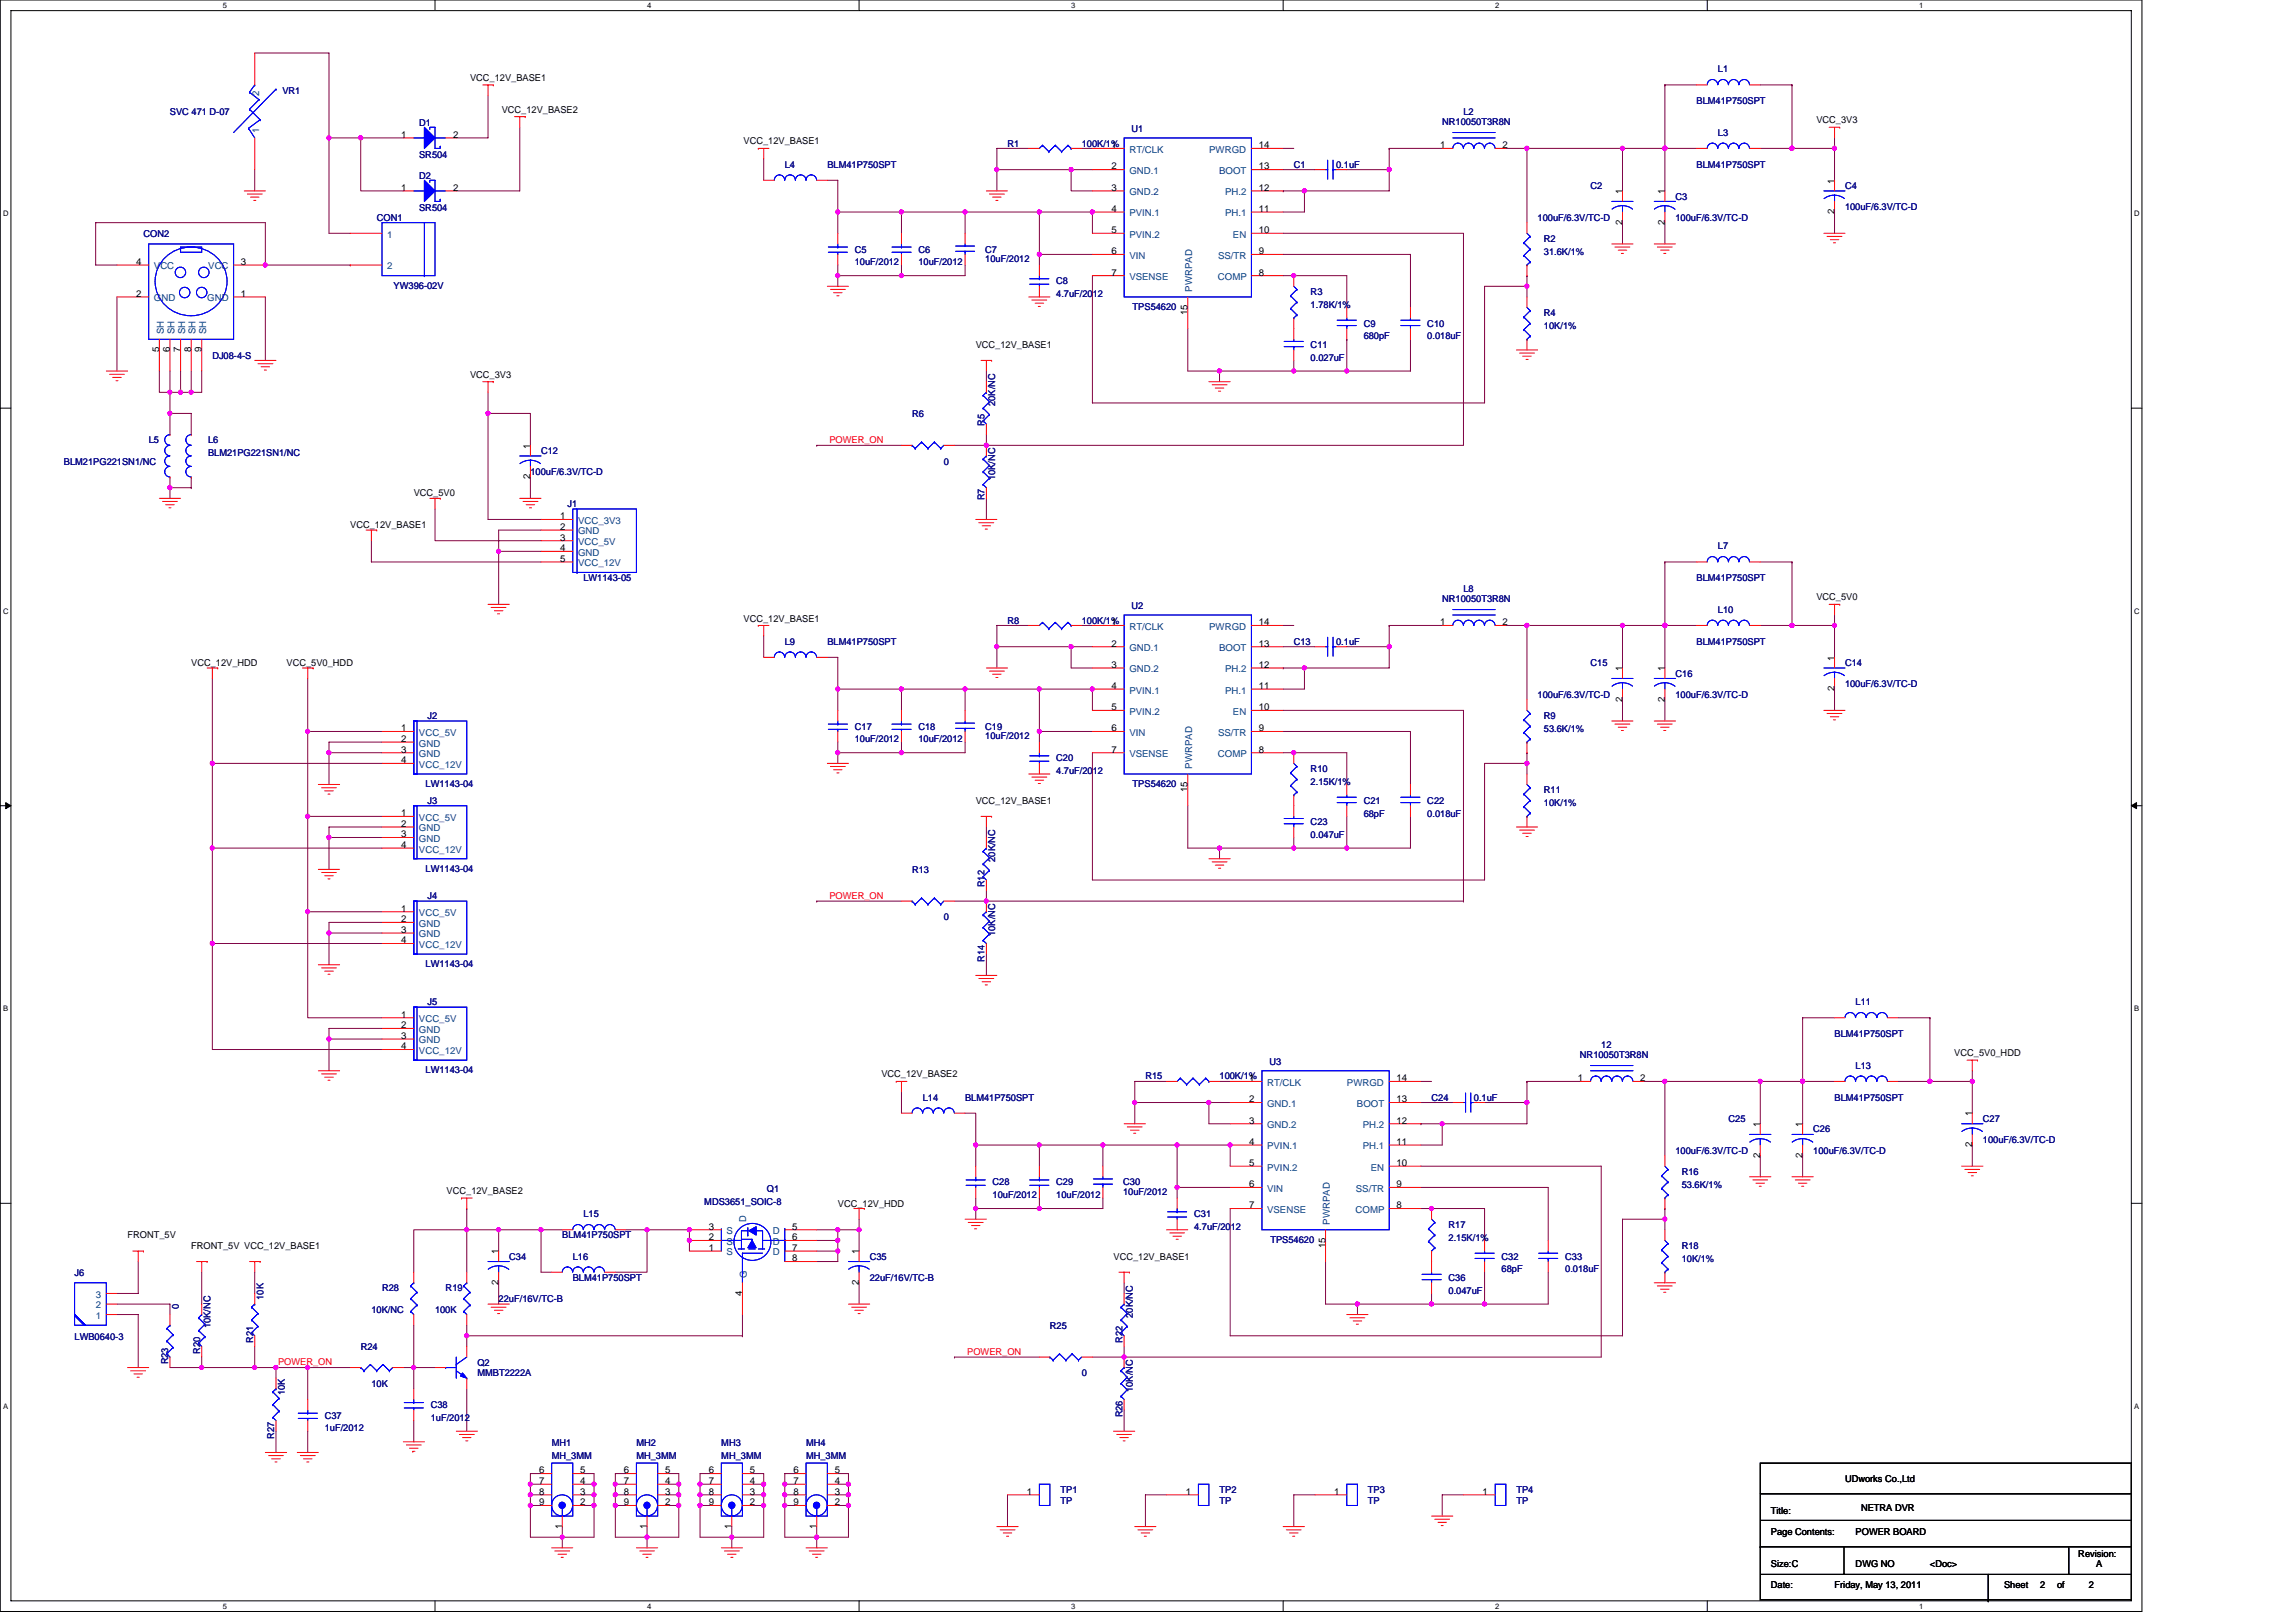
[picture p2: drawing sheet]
<svg xmlns="http://www.w3.org/2000/svg" width="297mm" height="210mm" viewBox="0 0 297 210" stroke-linecap="round" stroke-linejoin="round" font-family="sans-serif">
<defs><g id="words">
<g font-size="1.2">
<text x="60.8" y="10.5">VCC_12V_BASE1</text>
<text x="51.9" y="17.8">1</text>
<text x="58.6" y="17.8">2</text>
<text x="64.9" y="14.6">VCC_12V_BASE2</text>
<text x="235" y="15.9">VCC_3V3</text>
<text x="96.2" y="18.7">VCC_12V_BASE1</text>
<text x="143.8" y="19.2">1</text>
<text x="143.8" y="21.9">2</text>
<text x="162.9" y="19.2">14</text>
<text x="162.9" y="21.9">13</text>
<text x="186.3" y="19.2">1</text>
<text x="194.4" y="19.2">2</text>
<text x="237.3" y="23.7" transform="rotate(-90 237.3 23.7)">1</text>
<text x="51.9" y="24.7">1</text>
<text x="58.6" y="24.7">2</text>
<text x="143.8" y="24.7">3</text>
<text x="143.8" y="27.4">4</text>
<text x="162.9" y="27.4">11</text>
<text x="162.9" y="24.7">12</text>
<text x="209.9" y="29.1" transform="rotate(-90 209.9 29.1)">2</text>
<text x="209.9" y="25.1" transform="rotate(-90 209.9 25.1)">1</text>
<text x="215.4" y="29.1" transform="rotate(-90 215.4 29.1)">2</text>
<text x="215.4" y="25.1" transform="rotate(-90 215.4 25.1)">1</text>
<text x="237.3" y="27.7" transform="rotate(-90 237.3 27.7)">2</text>
<text x="17.6" y="34.3">4</text>
<text x="31.2" y="34.3">3</text>
<text x="143.8" y="30.2">5</text>
<text x="143.8" y="32.9">6</text>
<text x="143.8" y="35.6">7</text>
<text x="162.9" y="35.6">8</text>
<text x="162.9" y="30.2">10</text>
<text x="162.9" y="32.9">9</text>
<text x="17.6" y="38.4">2</text>
<text x="31.2" y="38.4">1</text>
<text x="153.6" y="40.8" transform="rotate(-90 153.6 40.8)">15</text>
<text x="20.6" y="45.6" transform="rotate(-90 20.6 45.6)">5</text>
<text x="22" y="45.6" transform="rotate(-90 22 45.6)">6</text>
<text x="23.3" y="45.6" transform="rotate(-90 23.3 45.6)">7</text>
<text x="24.7" y="45.6" transform="rotate(-90 24.7 45.6)">8</text>
<text x="26.1" y="45.6" transform="rotate(-90 26.1 45.6)">9</text>
<text x="126.2" y="45">VCC_12V_BASE1</text>
<text x="60.8" y="48.9">VCC_3V3</text>
<text x="68.6" y="58" transform="rotate(-90 68.6 58)">1</text>
<text x="53.5" y="64.2">VCC_5V0</text>
<text x="68.6" y="62" transform="rotate(-90 68.6 62)">2</text>
<text x="45.3" y="68.3">VCC_12V_BASE1</text>
<text x="72.5" y="67.2">1</text>
<text x="72.5" y="68.6">2</text>
<text x="72.5" y="69.9">3</text>
<text x="72.5" y="71.3">4</text>
<text x="72.5" y="72.7">5</text>
<text x="235" y="77.7">VCC_5V0</text>
<text x="96.2" y="80.4">VCC_12V_BASE1</text>
<text x="143.8" y="80.9">1</text>
<text x="143.8" y="83.7">2</text>
<text x="162.9" y="80.9">14</text>
<text x="162.9" y="83.7">13</text>
<text x="186.3" y="80.9">1</text>
<text x="194.4" y="80.9">2</text>
<text x="24.7" y="86.2">VCC_12V_HDD</text>
<text x="37.1" y="86.2">VCC_5V0_HDD</text>
<text x="143.8" y="86.4">3</text>
<text x="143.8" y="89.1">4</text>
<text x="162.9" y="89.1">11</text>
<text x="162.9" y="86.4">12</text>
<text x="209.9" y="86.8" transform="rotate(-90 209.9 86.8)">1</text>
<text x="215.4" y="86.8" transform="rotate(-90 215.4 86.8)">1</text>
<text x="237.3" y="89.4" transform="rotate(-90 237.3 89.4)">2</text>
<text x="237.3" y="85.5" transform="rotate(-90 237.3 85.5)">1</text>
<text x="51.9" y="94.6">1</text>
<text x="51.9" y="96">2</text>
<text x="143.8" y="91.9">5</text>
<text x="143.8" y="94.6">6</text>
<text x="162.9" y="91.9">10</text>
<text x="162.9" y="94.6">9</text>
<text x="209.9" y="90.8" transform="rotate(-90 209.9 90.8)">2</text>
<text x="215.4" y="90.8" transform="rotate(-90 215.4 90.8)">2</text>
<text x="51.9" y="97.4">3</text>
<text x="51.9" y="98.7">4</text>
<text x="143.8" y="97.4">7</text>
<text x="162.9" y="97.4">8</text>
<text x="51.9" y="105.6">1</text>
<text x="51.9" y="107">2</text>
<text x="126.2" y="104">VCC_12V_BASE1</text>
<text x="153.6" y="102.5" transform="rotate(-90 153.6 102.5)">15</text>
<text x="51.9" y="108.3">3</text>
<text x="51.9" y="109.7">4</text>
<text x="51.9" y="117.9">1</text>
<text x="51.9" y="119.3">2</text>
<text x="51.9" y="120.7">3</text>
<text x="51.9" y="122">4</text>
<text x="51.9" y="131.7">1</text>
<text x="51.9" y="133">2</text>
<text x="51.9" y="134.4">3</text>
<text x="51.9" y="135.8">4</text>
<text x="252.8" y="136.6">VCC_5V0_HDD</text>
<text x="114" y="139.4">VCC_12V_BASE2</text>
<text x="161.6" y="139.9">1</text>
<text x="161.6" y="142.6">2</text>
<text x="180.7" y="139.9">14</text>
<text x="180.7" y="142.6">13</text>
<text x="204.1" y="139.9">1</text>
<text x="212.2" y="139.9">2</text>
<text x="161.6" y="145.4">3</text>
<text x="161.6" y="148.1">4</text>
<text x="180.7" y="148.1">11</text>
<text x="180.7" y="145.4">12</text>
<text x="227.7" y="149.8" transform="rotate(-90 227.7 149.8)">2</text>
<text x="227.7" y="145.8" transform="rotate(-90 227.7 145.8)">1</text>
<text x="233.2" y="149.8" transform="rotate(-90 233.2 149.8)">2</text>
<text x="233.2" y="145.8" transform="rotate(-90 233.2 145.8)">1</text>
<text x="255.1" y="148.4" transform="rotate(-90 255.1 148.4)">2</text>
<text x="255.1" y="144.4" transform="rotate(-90 255.1 144.4)">1</text>
<text x="57.8" y="154.5">VCC_12V_BASE2</text>
<text x="161.6" y="150.9">5</text>
<text x="161.6" y="153.6">6</text>
<text x="180.7" y="150.9">10</text>
<text x="180.7" y="153.6">9</text>
<text x="16.5" y="160.2">FRONT_5V</text>
<text x="24.7" y="161.6">FRONT_5V VCC_12V_BASE1</text>
<text x="91.7" y="161.8">1</text>
<text x="91.7" y="160.5">2</text>
<text x="91.7" y="159.1">3</text>
<text x="102.5" y="159.1">5</text>
<text x="102.5" y="160.5">6</text>
<text x="102.5" y="161.8">7</text>
<text x="108.4" y="156.1">VCC_12V_HDD</text>
<text x="161.6" y="156.3">7</text>
<text x="171.5" y="161.5" transform="rotate(-90 171.5 161.5)">15</text>
<text x="180.7" y="156.3">8</text>
<text x="64.5" y="166.2" transform="rotate(-90 64.5 166.2)">2</text>
<text x="64.5" y="162.3" transform="rotate(-90 64.5 162.3)">1</text>
<text x="96" y="167.6" transform="rotate(-90 96 167.6)">4</text>
<text x="102.5" y="163.2">8</text>
<text x="111.1" y="166.2" transform="rotate(-90 111.1 166.2)">2</text>
<text x="111.1" y="162.3" transform="rotate(-90 111.1 162.3)">1</text>
<text x="144.1" y="163">VCC_12V_BASE1</text>
<text x="69.7" y="190.6">6</text>
<text x="75.1" y="190.6">5</text>
<text x="80.7" y="190.6">6</text>
<text x="86" y="190.6">5</text>
<text x="91.7" y="190.6">6</text>
<text x="97" y="190.6">5</text>
<text x="102.7" y="190.6">6</text>
<text x="108" y="190.6">5</text>
<text x="238.7" y="191.8">UDworks Co.,Ltd</text>
<text x="69.7" y="192">7</text>
<text x="69.7" y="193.4">8</text>
<text x="69.7" y="194.8">9</text>
<text x="72.7" y="197.8" transform="rotate(-90 72.7 197.8)">1</text>
<text x="75.1" y="194.8">2</text>
<text x="75.1" y="193.4">3</text>
<text x="75.1" y="192">4</text>
<text x="80.7" y="192">7</text>
<text x="80.7" y="193.4">8</text>
<text x="80.7" y="194.8">9</text>
<text x="83.7" y="197.8" transform="rotate(-90 83.7 197.8)">1</text>
<text x="86" y="194.8">2</text>
<text x="86" y="193.4">3</text>
<text x="86" y="192">4</text>
<text x="91.7" y="192">7</text>
<text x="91.7" y="193.4">8</text>
<text x="91.7" y="194.8">9</text>
<text x="94.7" y="197.8" transform="rotate(-90 94.7 197.8)">1</text>
<text x="97" y="194.8">2</text>
<text x="97" y="193.4">3</text>
<text x="97" y="192">4</text>
<text x="102.7" y="192">7</text>
<text x="102.7" y="193.4">8</text>
<text x="102.7" y="194.8">9</text>
<text x="105.6" y="197.8" transform="rotate(-90 105.6 197.8)">1</text>
<text x="108" y="194.8">2</text>
<text x="108" y="193.4">3</text>
<text x="108" y="192">4</text>
<text x="132.8" y="193.4">1</text>
<text x="153.4" y="193.4">1</text>
<text x="172.6" y="193.4">1</text>
<text x="191.8" y="193.4">1</text>
<text x="229.1" y="195.9">Title:</text>
<text x="240.8" y="195.5">NETRA DVR</text>
<text x="229.1" y="202.8">Size:C</text>
<text x="229.1" y="198.6">Page Contents:</text>
<text x="240.1" y="202.8">DWG NO</text>
<text x="240.1" y="198.6">POWER BOARD</text>
<text x="249.7" y="202.8">&lt;Doc&gt;</text>
<text x="268.9" y="201.4">Revision:</text>
<text x="271.2" y="202.8">A</text>
<text x="229.1" y="205.5">Date:</text>
<text x="237.3" y="205.5">Friday, May 13, 2011</text>
<text x="259.3" y="205.5">Sheet</text>
<text x="263.9" y="205.5">2</text>
<text x="266.1" y="205.5">of</text>
<text x="270.3" y="205.5">2</text>
</g>
<g font-size="1.2" fill="#000080">
<text x="222.2" y="9.4">L1</text>
<text x="22" y="14.8">SVC 471 D-07</text>
<text x="36.5" y="12.1">VR1</text>
<text x="54.2" y="16.3">D1</text>
<text x="146.4" y="17">U1</text>
<text x="186.6" y="16.2">NR10050T3R8N</text>
<text x="189.3" y="14.8">L2</text>
<text x="219.5" y="13.5">BLM41P750SPT</text>
<text x="222.2" y="17.6">L3</text>
<text x="54.2" y="23.2">D2</text>
<text x="54.2" y="20.5">SR504</text>
<text x="101.5" y="21.7">L4</text>
<text x="107" y="21.7">BLM41P750SPT</text>
<text x="130.3" y="19">R1</text>
<text x="140" y="19">100K/1%</text>
<text x="167.4" y="21.7">C1</text>
<text x="172.9" y="21.7">0.1uF</text>
<text x="219.5" y="21.7">BLM41P750SPT</text>
<text x="48.7" y="28.6">CON1</text>
<text x="54.2" y="27.3">SR504</text>
<text x="198.9" y="28.6">100uF/6.3V/TC-D</text>
<text x="205.8" y="24.4">C2</text>
<text x="216.8" y="25.8">C3</text>
<text x="216.8" y="28.6">100uF/6.3V/TC-D</text>
<text x="238.7" y="24.4">C4</text>
<text x="238.7" y="27.2">100uF/6.3V/TC-D</text>
<text x="18.6" y="30.6">CON2</text>
<text x="110.6" y="32.7">C5</text>
<text x="110.6" y="34.3">10uF/2012</text>
<text x="118.8" y="32.7">C6</text>
<text x="118.8" y="34.3">10uF/2012</text>
<text x="127.5" y="32.7">C7</text>
<text x="127.5" y="33.9">10uF/2012</text>
<text x="199.7" y="31.3">R2</text>
<text x="199.7" y="33">31.6K/1%</text>
<text x="50.9" y="37.3">YW396-02V</text>
<text x="136.6" y="36.8">C8</text>
<text x="136.6" y="38.4">4.7uF/2012</text>
<text x="146.5" y="40.1">TPS54620</text>
<text x="169.6" y="38.2">R3</text>
<text x="169.6" y="39.8">1.78K/1%</text>
<text x="199.7" y="40.9">R4</text>
<text x="27.5" y="46.4">DJ08-4-S</text>
<text x="169.6" y="45">C11</text>
<text x="169.6" y="46.7">0.027uF</text>
<text x="176.4" y="42.3">C9</text>
<text x="176.4" y="43.9">680pF</text>
<text x="184.7" y="42.3">C10</text>
<text x="184.7" y="43.9">0.018uF</text>
<text x="199.7" y="42.5">10K/1%</text>
<text x="118" y="53.9">R6</text>
<text x="128.8" y="52.5" transform="rotate(-90 128.8 52.5)">20K/NC</text>
<text x="19.2" y="57.4">L5</text>
<text x="26.9" y="57.4">L6</text>
<text x="26.9" y="59">BLM21PG221SN1/NC</text>
<text x="70" y="58.7">C12</text>
<text x="127.4" y="55.1" transform="rotate(-90 127.4 55.1)">R5</text>
<text x="8.3" y="60.1">BLM21PG221SN1/NC</text>
<text x="68.6" y="61.5">100uF/6.3V/TC-D</text>
<text x="73.4" y="65.6">J1</text>
<text x="122.1" y="60.1">0</text>
<text x="127.4" y="64.7" transform="rotate(-90 127.4 64.7)">R7</text>
<text x="128.8" y="62.1" transform="rotate(-90 128.8 62.1)">10K/NC</text>
<text x="222.2" y="71.1">L7</text>
<text x="75.5" y="75.2">LW1143-05</text>
<text x="186.6" y="77.9">NR10050T3R8N</text>
<text x="189.3" y="76.6">L8</text>
<text x="219.5" y="75.2">BLM41P750SPT</text>
<text x="101.5" y="83.4">L9</text>
<text x="107" y="83.4">BLM41P750SPT</text>
<text x="130.3" y="80.7">R8</text>
<text x="140" y="80.7">100K/1%</text>
<text x="146.4" y="78.8">U2</text>
<text x="167.4" y="83.4">C13</text>
<text x="172.9" y="83.4">0.1uF</text>
<text x="219.5" y="83.4">BLM41P750SPT</text>
<text x="222.2" y="79.3">L10</text>
<text x="205.8" y="86.2">C15</text>
<text x="216.8" y="87.5">C16</text>
<text x="238.7" y="86.2">C14</text>
<text x="238.7" y="88.9">100uF/6.3V/TC-D</text>
<text x="55.3" y="93">J2</text>
<text x="110.6" y="94.4">C17</text>
<text x="118.8" y="94.4">C18</text>
<text x="127.5" y="94.4">C19</text>
<text x="127.5" y="95.6">10uF/2012</text>
<text x="198.9" y="90.3">100uF/6.3V/TC-D</text>
<text x="199.7" y="93">R9</text>
<text x="199.7" y="94.7">53.6K/1%</text>
<text x="216.8" y="90.3">100uF/6.3V/TC-D</text>
<text x="55.1" y="101.8">LW1143-04</text>
<text x="110.6" y="96">10uF/2012</text>
<text x="118.8" y="96">10uF/2012</text>
<text x="136.6" y="98.5">C20</text>
<text x="136.6" y="100.2">4.7uF/2012</text>
<text x="146.5" y="101.8">TPS54620</text>
<text x="169.6" y="99.9">R10</text>
<text x="169.6" y="101.5">2.15K/1%</text>
<text x="55.3" y="104">J3</text>
<text x="169.6" y="106.7">C23</text>
<text x="176.4" y="104">C21</text>
<text x="176.4" y="105.6">68pF</text>
<text x="184.7" y="104">C22</text>
<text x="184.7" y="105.6">0.018uF</text>
<text x="199.7" y="102.6">R11</text>
<text x="199.7" y="104.3">10K/1%</text>
<text x="55.1" y="112.8">LW1143-04</text>
<text x="118" y="112.9">R13</text>
<text x="128.8" y="111.5" transform="rotate(-90 128.8 111.5)">20K/NC</text>
<text x="169.6" y="108.4">0.047uF</text>
<text x="55.3" y="116.3">J4</text>
<text x="122.1" y="119.1">0</text>
<text x="127.4" y="114.8" transform="rotate(-90 127.4 114.8)">R12</text>
<text x="55.1" y="125.1">LW1143-04</text>
<text x="127.4" y="124.4" transform="rotate(-90 127.4 124.4)">R14</text>
<text x="128.8" y="121.1" transform="rotate(-90 128.8 121.1)">10K/NC</text>
<text x="55.3" y="130">J5</text>
<text x="240.1" y="130">L11</text>
<text x="164.2" y="137.7">U3</text>
<text x="204.4" y="136.9">NR10050T3R8N</text>
<text x="207.2" y="135.6">12</text>
<text x="237.3" y="134.2">BLM41P750SPT</text>
<text x="55.1" y="138.8">LW1143-04</text>
<text x="119.4" y="142.4">L14</text>
<text x="124.9" y="142.4">BLM41P750SPT</text>
<text x="148.2" y="139.7">R15</text>
<text x="157.8" y="139.7">100K/1%</text>
<text x="185.2" y="142.4">C24</text>
<text x="190.7" y="142.4">0.1uF</text>
<text x="237.3" y="142.4">BLM41P750SPT</text>
<text x="240.1" y="138.3">L13</text>
<text x="216.8" y="149.3">100uF/6.3V/TC-D</text>
<text x="223.6" y="145.1">C25</text>
<text x="234.6" y="146.5">C26</text>
<text x="234.6" y="149.3">100uF/6.3V/TC-D</text>
<text x="256.5" y="145.1">C27</text>
<text x="256.5" y="147.9">100uF/6.3V/TC-D</text>
<text x="91.1" y="155.9">MDS3651_SOIC-8</text>
<text x="99.2" y="154.2">Q1</text>
<text x="128.4" y="153.4">C28</text>
<text x="128.4" y="155">10uF/2012</text>
<text x="136.6" y="153.4">C29</text>
<text x="136.6" y="155">10uF/2012</text>
<text x="145.3" y="153.4">C30</text>
<text x="145.3" y="154.6">10uF/2012</text>
<text x="217.6" y="152">R16</text>
<text x="217.6" y="153.6">53.6K/1%</text>
<text x="72.7" y="160.2">BLM41P750SPT</text>
<text x="75.5" y="157.5">L15</text>
<text x="154.5" y="157.5">C31</text>
<text x="154.5" y="159.1">4.7uF/2012</text>
<text x="164.4" y="160.8">TPS54620</text>
<text x="187.4" y="158.9">R17</text>
<text x="187.4" y="160.5">2.15K/1%</text>
<text x="217.6" y="161.6">R18</text>
<text x="9.6" y="165">J6</text>
<text x="49.4" y="167.1">R28</text>
<text x="57.7" y="167.1">R19</text>
<text x="65.9" y="163">C34</text>
<text x="74.1" y="163">L16</text>
<text x="74.1" y="165.7">BLM41P750SPT</text>
<text x="112.5" y="163">C35</text>
<text x="112.5" y="165.7">22uF/16V/TC-B</text>
<text x="187.4" y="165.7">C36</text>
<text x="187.4" y="167.4">0.047uF</text>
<text x="194.3" y="163">C32</text>
<text x="194.3" y="164.6">68pF</text>
<text x="202.5" y="163">C33</text>
<text x="202.5" y="164.6">0.018uF</text>
<text x="217.6" y="163.3">10K/1%</text>
<text x="9.6" y="173.4">LWB0640-3</text>
<text x="23.1" y="169.4" transform="rotate(-90 23.1 169.4)">0</text>
<text x="27.2" y="171.9" transform="rotate(-90 27.2 171.9)">10K/NC</text>
<text x="32.7" y="173.8" transform="rotate(-90 32.7 173.8)">R21</text>
<text x="34.1" y="168.2" transform="rotate(-90 34.1 168.2)">10K</text>
<text x="48" y="169.8">10K/NC</text>
<text x="56.3" y="169.8">100K</text>
<text x="64.5" y="168.5">22uF/16V/TC-B</text>
<text x="135.8" y="171.9">R25</text>
<text x="145.2" y="173.8" transform="rotate(-90 145.2 173.8)">R22</text>
<text x="146.6" y="170.5" transform="rotate(-90 146.6 170.5)">20K/NC</text>
<text x="21.8" y="176.5" transform="rotate(-90 21.8 176.5)">R23</text>
<text x="25.9" y="175.2" transform="rotate(-90 25.9 175.2)">R20</text>
<text x="46.7" y="174.6">R24</text>
<text x="48" y="179.4">10K</text>
<text x="61.8" y="176.7">Q2</text>
<text x="61.8" y="178.1">MMBT2222A</text>
<text x="140" y="178.1">0</text>
<text x="36.8" y="180.5" transform="rotate(-90 36.8 180.5)">10K</text>
<text x="42" y="183.6">C37</text>
<text x="42" y="185.2">1uF/2012</text>
<text x="55.7" y="182.2">C38</text>
<text x="55.7" y="183.8">1uF/2012</text>
<text x="145.2" y="183.4" transform="rotate(-90 145.2 183.4)">R26</text>
<text x="146.6" y="180.1" transform="rotate(-90 146.6 180.1)">10K/NC</text>
<text x="35.5" y="186.1" transform="rotate(-90 35.5 186.1)">R27</text>
<text x="71.4" y="187.1">MH1</text>
<text x="71.4" y="188.8">MH_3MM</text>
<text x="82.3" y="187.1">MH2</text>
<text x="82.3" y="188.8">MH_3MM</text>
<text x="93.3" y="187.1">MH3</text>
<text x="93.3" y="188.8">MH_3MM</text>
<text x="104.3" y="187.1">MH4</text>
<text x="104.3" y="188.8">MH_3MM</text>
<text x="137.2" y="193.1">TP1</text>
<text x="137.2" y="194.5">TP</text>
<text x="157.8" y="193.1">TP2</text>
<text x="157.8" y="194.5">TP</text>
<text x="177" y="193.1">TP3</text>
<text x="177" y="194.5">TP</text>
<text x="196.2" y="193.1">TP4</text>
<text x="196.2" y="194.5">TP</text>
</g>
<g font-size="1.2" fill="#004080">
<text x="33.5" y="17.2" transform="rotate(-90 33.5 17.2)">1</text>
<text x="33.5" y="12.4" transform="rotate(-90 33.5 12.4)">2</text>
<text x="146.1" y="19.8">RT/CLK</text>
<text x="146.1" y="22.5">GND.1</text>
<text x="156.4" y="19.8">PWRGD</text>
<text x="157.7" y="22.5">BOOT</text>
<text x="146.1" y="25.3">GND.2</text>
<text x="146.1" y="28">PVIN.1</text>
<text x="158.5" y="28">PH.1</text>
<text x="158.5" y="25.3">PH.2</text>
<text x="19.9" y="34.9">VCC</text>
<text x="26.9" y="34.9">VCC</text>
<text x="50.1" y="30.8">1</text>
<text x="50.1" y="34.9">2</text>
<text x="146.1" y="30.8">PVIN.2</text>
<text x="146.1" y="33.5">VIN</text>
<text x="157.6" y="33.5">SS/TR</text>
<text x="159.5" y="30.8">EN</text>
<text x="19.9" y="39">GND</text>
<text x="26.8" y="39">GND</text>
<text x="146.1" y="36.2">VSENSE</text>
<text x="154.2" y="37.7" transform="rotate(-90 154.2 37.7)">PWRPAD</text>
<text x="157.6" y="36.2">COMP</text>
<text x="21.2" y="43.2" transform="rotate(-90 21.2 43.2)">SH</text>
<text x="22.6" y="43.2" transform="rotate(-90 22.6 43.2)">SH</text>
<text x="23.9" y="43.2" transform="rotate(-90 23.9 43.2)">SH</text>
<text x="25.3" y="43.2" transform="rotate(-90 25.3 43.2)">SH</text>
<text x="26.7" y="43.2" transform="rotate(-90 26.7 43.2)">SH</text>
<text x="74.8" y="67.8">VCC_3V3</text>
<text x="74.8" y="69.2">GND</text>
<text x="74.8" y="70.5">VCC_5V</text>
<text x="74.8" y="71.9">GND</text>
<text x="74.8" y="73.3">VCC_12V</text>
<text x="146.1" y="81.5">RT/CLK</text>
<text x="156.4" y="81.5">PWRGD</text>
<text x="146.1" y="84.2">GND.1</text>
<text x="146.1" y="87">GND.2</text>
<text x="146.1" y="89.7">PVIN.1</text>
<text x="157.7" y="84.2">BOOT</text>
<text x="158.5" y="89.7">PH.1</text>
<text x="158.5" y="87">PH.2</text>
<text x="54.2" y="95.2">VCC_5V</text>
<text x="146.1" y="92.5">PVIN.2</text>
<text x="146.1" y="95.2">VIN</text>
<text x="157.6" y="95.2">SS/TR</text>
<text x="159.5" y="92.5">EN</text>
<text x="54.2" y="96.6">GND</text>
<text x="54.2" y="98">GND</text>
<text x="54.2" y="99.3">VCC_12V</text>
<text x="146.1" y="98">VSENSE</text>
<text x="154.2" y="99.5" transform="rotate(-90 154.2 99.5)">PWRPAD</text>
<text x="157.6" y="98">COMP</text>
<text x="54.2" y="106.2">VCC_5V</text>
<text x="54.2" y="107.6">GND</text>
<text x="54.2" y="108.9">GND</text>
<text x="54.2" y="110.3">VCC_12V</text>
<text x="54.2" y="118.5">VCC_5V</text>
<text x="54.2" y="119.9">GND</text>
<text x="54.2" y="121.3">GND</text>
<text x="54.2" y="122.6">VCC_12V</text>
<text x="54.2" y="132.2">VCC_5V</text>
<text x="54.2" y="133.6">GND</text>
<text x="54.2" y="135">GND</text>
<text x="54.2" y="136.4">VCC_12V</text>
<text x="163.9" y="140.5">RT/CLK</text>
<text x="163.9" y="143.2">GND.1</text>
<text x="174.3" y="140.5">PWRGD</text>
<text x="175.6" y="143.2">BOOT</text>
<text x="163.9" y="146">GND.2</text>
<text x="163.9" y="148.7">PVIN.1</text>
<text x="176.3" y="148.7">PH.1</text>
<text x="176.3" y="146">PH.2</text>
<text x="163.9" y="151.4">PVIN.2</text>
<text x="163.9" y="154.2">VIN</text>
<text x="175.4" y="154.2">SS/TR</text>
<text x="177.3" y="151.4">EN</text>
<text x="94" y="161.1">S</text>
<text x="94" y="159.7">S</text>
<text x="96.5" y="158.2" transform="rotate(-90 96.5 158.2)">D</text>
<text x="100" y="159.7">D</text>
<text x="100" y="161.1">D</text>
<text x="163.9" y="156.9">VSENSE</text>
<text x="172.1" y="158.4" transform="rotate(-90 172.1 158.4)">PWRPAD</text>
<text x="175.4" y="156.9">COMP</text>
<text x="12.4" y="167.9">3</text>
<text x="94" y="162.4">S</text>
<text x="96.6" y="165.3" transform="rotate(-90 96.6 165.3)">G</text>
<text x="100" y="162.4">D</text>
<text x="12.4" y="170.6">1</text>
<text x="12.4" y="169.3">2</text>
</g>
<g font-size="1.2" fill="#f00">
<text x="107.3" y="57.3">POWER_ON</text>
<text x="107.3" y="116.3">POWER_ON</text>
<text x="36" y="176.7">POWER_ON</text>
<text x="125.1" y="175.3">POWER_ON</text>
</g>
<g font-size="1">
<text x="28.8" y="1">5</text>
<text x="83.7" y="1">4</text>
<text x="138.6" y="1">3</text>
<text x="193.4" y="1">2</text>
<text x="248.3" y="1">1</text>
<text x=".4" y="28">D</text>
<text x="276.1" y="28">D</text>
<text x=".4" y="79.4">C</text>
<text x="276.1" y="79.4">C</text>
<text x=".4" y="130.9">B</text>
<text x="276.1" y="130.9">B</text>
<text x=".4" y="182.3">A</text>
<text x="276.1" y="182.3">A</text>
<text x="28.8" y="208.2">5</text>
<text x="83.7" y="208.2">4</text>
<text x="138.6" y="208.2">3</text>
<text x="193.4" y="208.2">2</text>
<text x="248.3" y="208.2">1</text>
</g>
</g></defs>
<path d="M0 0h277.1v208.5h-277.1zM1.4 1.4h274.3v205.7h-274.3z" fill="none" stroke="#000" stroke-width=".13"/>
<g fill="#fff">
<path d="M28.8 .1h.6v1.1h-.6z"/>
<path d="M28.8 207.3h.6v1.1h-.6z"/>
</g>
<path d="M56.3 0v1.4M56.3 207.1v1.4" fill="none" stroke="#000" stroke-width=".13"/>
<g fill="#fff">
<path d="M83.7 .1h.6v1.1h-.6z"/>
<path d="M83.7 207.3h.6v1.1h-.6z"/>
</g>
<path d="M111.1 0v1.4M111.1 207.1v1.4" fill="none" stroke="#000" stroke-width=".13"/>
<g fill="#fff">
<path d="M138.6 .1h.5v1.1h-.5z"/>
<path d="M138.6 207.3h.5v1.1h-.5z"/>
</g>
<path d="M166 0v1.4M166 207.1v1.4" fill="none" stroke="#000" stroke-width=".13"/>
<g fill="#fff">
<path d="M193.4 .1h.6v1.1h-.6z"/>
<path d="M193.4 207.3h.6v1.1h-.6z"/>
</g>
<path d="M220.9 0v1.4M220.9 207.1v1.4" fill="none" stroke="#000" stroke-width=".13"/>
<g fill="#fff">
<path d="M248.3 .1h.6v1.1h-.6z"/>
<path d="M248.3 207.3h.6v1.1h-.6z"/>
<path d="M.4 27.1h.7v1.1h-.7z"/>
<path d="M276.1 27.1h.7v1.1h-.7z"/>
<path d="M.4 78.5h.7v1.1h-.7z"/>
<path d="M276.1 78.5h.7v1.1h-.7z"/>
</g>
<path d="M0 52.8h1.4M275.7 52.8h1.4" fill="none" stroke="#000" stroke-width=".13"/>
<g fill="#fff">
<path d="M.4 130h.7v1.1h-.7z"/>
<path d="M276.1 130h.7v1.1h-.7z"/>
</g>
<path d="M0 104.2h1.4M275.7 104.2h1.4" fill="none" stroke="#000" stroke-width=".13"/>
<path d="M.7 103.8l.7 .4-.7 .4zM275.7 104.2l.7-.4v.8z" fill="#000" stroke="#000" stroke-width=".13"/>
<g fill="#fff">
<path d="M.4 181.4h.7v1.1h-.7z"/>
<path d="M276.1 181.4h.7v1.1h-.7z"/>
</g>
<path d="M0 155.7h1.4M275.7 155.7h1.4M227.7 189.3h48v17.7h-48zM227.7 193.3h48M227.9 196.7h47.8M227.7 200.1h.1M227.7 200.1h48M227.9 203.7h47.8M238.6 200.1v3.6M257.2 207.1h.1M257.2 203.7v3.4M267.6 200.1v3.6" fill="none" stroke="#000" stroke-width=".13"/>
<g fill="none" stroke="#800040" stroke-width=".13">
<path d="M33 6.9h9.6v10.9M42.6 17.8h.1M42.6 17.8v12.4h2.7M42.6 17.8h4.1v6.9h5.5M46.7 17.8h.1M46.7 17.8h5.5M63.1 12.3v5.5h-4.1M67.2 16.5v8.2h-8.2M133.1 19.2h-4.1v2.7M140 19.2h1.3M166 19.2h1.4M179.7 19.2h6.9"/>
<path d="M179.7 19.2h.1M179.7 19.2v2.7M194.8 19.2h2.7M197.5 19.2h.1M197.5 19.2h12.4M197.5 19.2v9.6M209.9 19.2v5.5M209.9 19.2h.1M209.9 19.2h5.5M215.4 11h4.1M215.4 11h.1M215.4 19.2h4.1"/>
<path d="M215.4 19.2h.1M215.4 11v13.7M227.7 11h4.1M227.7 19.2h4.1M231.8 11h.1M231.8 19.2h.1M231.8 19.2h5.5M231.8 11v8.2M237.3 17.8v1.4M237.3 19.2h.1M237.3 19.2v4.1M15.1 34.3h-2.7v-5.5h21.9v5.5h11"/>
<path d="M15.1 38.4v9.6M33 21.9v2.8M34.3 38.4v8.2M45.3 34.3h.1M98.8 20.6v2.7M107 23.3h1.4v4.1M108.4 35.7h.1M108.4 27.4v2.8M108.4 34.3v1.4h8.2M108.4 27.4h.1M108.4 35.7v1.3M108.4 27.4h8.2"/>
<path d="M116.6 27.4v2.8M116.6 34.3h.1M116.6 27.4h8.3v2.8M116.6 34.3v1.4M124.9 34.3v1.4h-8.3M124.9 27.4h.1M124.9 27.4h9.6M129 21.9h12.3M129 21.9h.1M129 21.9v2.8M134.5 27.4h6.8M134.5 27.4v5.5h6.8"/>
<path d="M134.5 32.9h.1M134.5 32.9v1.4M138.6 21.9v2.8h2.7M138.6 21.9h.1M141.3 27.4h.1M141.3 35.7v16.4h50.8v-15.1h5.4M141.3 27.4v2.8M166 24.7h.1M166 21.9h4.1M166 35.7h1.4M166 32.9h16.5v6.9M166 30.2h23.3v27.4h-61.7"/>
<path d="M166 24.7h2.8M167.4 35.7h.1M167.4 35.7h6.8v4.1M168.8 24.7v2.7h-2.8M174.2 21.9h5.5M179.7 21.9v2.8h-10.9M197.5 35.7v2.7M197.5 35.7h.1M209.9 28.8v2.8M215.4 28.8v2.8M237.3 27.4v2.8M20.6 48v2.8h1.4"/>
<path d="M22 50.8h.1M22 48v2.8h1.4M22 53.5h.1M22 53.5h2.7v2.7M22 53.5v2.7M22 50.8v2.7M23.4 50.8h.1M23.4 50.8h1.3M23.4 48v2.8M24.7 50.8h.1M24.7 48v2.8M26.1 48v2.8h-1.4"/>
<path d="M63.1 50.8v2.7h5.5v4.1M63.1 53.5h.1M63.1 53.5v13.7h6.9M105.7 57.6h.1M105.7 57.6h10.9M123.5 57.6h4.1M127.6 48v1.4M127.6 56.2v1.4M127.6 57.6h.1M153.7 42.5v5.5h4.1M157.8 48v1.4M157.8 48h.1"/>
<path d="M157.8 48h9.6M167.4 46.6v1.4M167.4 48h6.8M174.2 43.9h.1M174.2 43.9v4.1M182.5 43.9v4.1h-8.3M22 61.7v1.4h2.7M22 63.1v1.4M24.7 63.1h.1M24.7 61.7v1.4M48 70v2.7h22M56.3 65.8v4.2h13.7"/>
<path d="M64.5 71.3h5.5M64.5 71.3h.1M64.5 71.3v6.9M68.6 61.7v2.8M70 68.6h-5.5v2.7M127.6 64.5v2.7M215.4 72.7h4.1M215.4 72.7h.1M215.4 72.7v13.7M227.7 72.7h4.1M231.8 72.7h.1M231.8 72.7v8.2"/>
<path d="M237.3 79.6v1.3M27.5 98.8v10.9h21.9M27.5 98.8h.1M27.5 87.8v11h21.9M39.8 87.8v6.8M39.8 94.6h9.6M39.8 94.6v11h9.6M39.8 94.6h.1M42.6 97.4v4.1M42.6 97.4h.1M42.6 97.4h6.8M49.4 96h-6.8v1.4"/>
<path d="M98.8 82.3v2.7M107 85h1.4v4.2M108.4 89.2h.1M108.4 97.4h.1M108.4 89.2v2.7M108.4 96v1.4h8.2M108.4 97.4v1.4M108.4 89.2h8.2M116.6 96h.1M116.6 89.2h8.3M116.6 89.2v2.7M116.6 96v1.4"/>
<path d="M124.9 96v1.4h-8.3M124.9 89.2h.1M124.9 89.2v2.7M124.9 89.2h9.6M129 83.7h.1M129 83.7v2.7M129 83.7h9.6M133.1 80.9h-4.1v2.8M134.5 94.6h6.8M134.5 89.2h6.8M134.5 94.6h.1M134.5 89.2v5.4"/>
<path d="M134.5 94.6v1.4M138.6 83.7h.1M138.6 83.7h2.7M138.6 83.7v2.7h2.7M140 80.9h1.3M141.3 89.2h.1M141.3 97.4v16.5h50.8v-15.1h5.4M141.3 89.2v2.7M166 91.9h23.3v24.7M166 94.6h16.5v6.9M166 86.4h.1M166 97.4h1.4"/>
<path d="M166 80.9h1.4M166 83.7h4.1M166 86.4h2.8M167.4 97.4h.1M167.4 97.4h6.8v4.1M168.8 86.4v2.8h-2.8M174.2 83.7h5.5M179.7 80.9h.1M179.7 80.9h6.9M179.7 83.7v2.7h-10.9M179.7 80.9v2.8M194.8 80.9h2.7"/>
<path d="M197.5 80.9h12.4M197.5 80.9h.1M197.5 98.8v1.3M197.5 97.4h.1M197.5 80.9v9.6M197.5 97.4v1.4M209.9 80.9v5.5M209.9 80.9h.1M209.9 90.5v2.8M209.9 80.9h5.5M215.4 80.9h4.1M215.4 90.5v2.8"/>
<path d="M215.4 80.9h.1M227.7 80.9h4.1M231.8 80.9h.1M231.8 80.9h5.5M237.3 80.9h.1M237.3 89.2v2.7M237.3 80.9v4.1M27.5 109.7v12.4h21.9M27.5 109.7h.1M39.8 105.6v12.4h9.6M39.8 105.6h.1M39.8 118v13.7h9.6"/>
<path d="M39.8 118h.1M42.6 108.4v4.1M42.6 108.4h.1M42.6 108.4h6.8M49.4 119.3h-6.8v1.4M49.4 107h-6.8v1.4M105.7 116.6h.1M105.7 116.6h10.9M123.5 116.6h4.1M127.6 107v1.4M127.6 115.2v1.4M127.6 116.6h61.7"/>
<path d="M153.7 104.2v5.5h4.1M157.8 109.7v1.4M157.8 109.7h.1M157.8 109.7h9.6M167.4 108.4v1.3M167.4 109.7h6.8M174.2 105.6v4.1M174.2 109.7h.1M182.5 105.6v4.1h-8.3M189.3 116.6h.1M27.5 122.1h.1M27.5 122.1v13.7h21.9"/>
<path d="M42.6 120.7v4.1M42.6 120.7h.1M42.6 134.4v4.1M42.6 134.4h.1M42.6 120.7h6.8M42.6 134.4h6.8M49.4 133.1h-6.8v1.3M127.6 123.4v2.8M150.9 139.9h-4.1v2.7M157.8 139.9h1.3M183.8 139.9h1.4M197.5 139.9h.1"/>
<path d="M197.5 139.9h6.9M197.5 139.9v2.7M212.6 139.9h2.8M215.4 139.9h.1M215.4 139.9h12.3M215.4 139.9v9.6M227.7 139.9v5.5M227.7 139.9h.1M227.7 139.9h5.5M233.2 139.9h4.1M233.2 131.7h4.1M233.2 139.9h.1"/>
<path d="M233.2 131.7h.1M233.2 131.7v13.7M245.6 131.7h4.1M245.6 139.9h4.1M249.7 131.7h.1M249.7 139.9h.1M249.7 131.7v8.2M249.7 139.9h5.5M255.2 139.9h.1M255.2 138.5v1.4M255.2 139.9v4.1M60.4 156.4v8.2"/>
<path d="M60.4 156.4h.1M60.4 159.1h-6.9v5.5M60.4 159.1h.1M60.4 159.1h4.1M64.5 159.1h5.5v5.5h1.4M64.5 159.1h.1M64.5 159.1v2.8M70 159.1h.1M70 159.1h2.7M81 159.1h8.2M83.7 159.1h.1M83.7 159.1v5.5h-4.1"/>
<path d="M89.2 159.1h.1M89.2 159.1v1.4M105.7 159.1h2.7M108.4 159.1h.1M111.1 159.1h-2.7v1.4M111.1 159.1h.1M111.1 157.7v1.4M111.1 159.1v2.8M116.6 141.3v2.7M124.9 144h1.3v4.1M126.2 148.1h.1M126.2 156.4h.1"/>
<path d="M126.2 148.1v2.8M126.2 155v1.4M126.2 156.4h8.3M126.2 148.1h8.3M126.2 156.4v1.3M134.5 155h.1M134.5 148.1h8.2v2.8M134.5 148.1v2.8M134.5 155v1.4M142.7 155v1.4h-8.2M142.7 148.1h.1M142.7 148.1h9.6"/>
<path d="M146.8 142.6h.1M146.8 142.6v2.8M146.8 142.6h9.6M152.3 153.6h6.8M152.3 148.1h6.8M152.3 148.1v5.5M152.3 153.6h.1M152.3 153.6v1.4M156.4 142.6h.1M156.4 142.6h2.7M156.4 142.6v2.8h2.7M159.1 148.1h.1"/>
<path d="M159.1 156.4v16.4h50.8v-15.1h5.5M159.1 148.1v2.8M183.8 150.9h23.4v24.7h-61.8M183.8 153.6h16.5v6.9M183.8 145.4h.1M183.8 156.4h1.4M183.8 142.6h4.2M183.8 145.4h2.8M185.2 156.4h.1M185.2 156.4h6.9v4.1M186.6 145.4v2.7h-2.8M192.1 142.6h5.4"/>
<path d="M197.5 142.6v2.8h-10.9M215.4 157.7v1.4M215.4 156.4h.1M215.4 156.4v1.3M227.7 149.5v2.8M233.2 149.5v2.8M255.2 148.1v2.8M15.1 170.1h2.8v6.8M15.1 168.7h6.9v1.4M17.9 163.2v4.1h-2.8M22 176.9h4.1M26.1 164.6v4.1"/>
<path d="M26.1 175.6v1.3M26.1 176.9h.1M26.1 176.9h9.6M33 164.6v2.7M33 176.9h.1M33 174.2v2.7M35.7 176.9v1.4M35.7 176.9h4.1v4.2M35.7 176.9h.1M39.8 176.9h.1M39.8 176.9h5.5M52.2 176.9h1.3"/>
<path d="M53.5 176.9h.1M53.5 176.9h2.8M53.5 171.4v5.5M53.5 176.9v2.8M60.4 172.8v1.4M60.4 179.7v5.5M60.4 171.4v1.4M60.4 172.8h35.7M64.5 166v2.7M89.2 160.5h.1M89.2 160.5v1.4M96.1 172.8h.1"/>
<path d="M96.1 170.1v2.7M105.7 161.9h2.7v1.3h-2.7M105.7 160.5h2.7M108.4 160.5h.1M108.4 161.9h.1M108.4 160.5v1.4M111.1 166v2.7M123.5 175.6h.1M123.5 175.6h11M141.3 175.6h4.1M145.4 166v1.3M145.4 174.2v1.4"/>
<path d="M145.4 175.6h.1M171.5 163.2v5.5h4.1M175.6 168.7v1.4M175.6 168.7h.1M175.6 168.7h9.6M185.2 167.3v1.4M185.2 168.7h6.9M192.1 168.7h.1M192.1 164.6v4.1M200.3 164.6v4.1h-8.2M35.7 185.2v2.7M39.8 185.2v2.7"/>
<path d="M53.5 183.8v2.7M68.6 194.8h1.4M68.6 193.4h1.4M68.6 193.4h.1M68.6 192h1.4M68.6 192h.1M68.6 194.8h.1M68.6 192v6.9h4.1v1.4M70 190.6h-1.4v1.4M72.7 198.9h.1M72.7 197.5v1.4M75.5 190.6h1.4v1.4"/>
<path d="M75.5 194.8h1.4M75.5 192h1.4M75.5 193.4h1.4M76.9 194.8v4.1h-4.2M76.9 194.8h.1M76.9 193.4v1.4M76.9 192h.1M76.9 193.4h.1M76.9 192v1.4M79.6 194.8h1.4M79.6 193.4h1.4M79.6 193.4h.1"/>
<path d="M79.6 192h1.4M79.6 192h.1M79.6 194.8h.1M79.6 192v6.9h4.1v1.4M81 190.6h-1.4v1.4M83.7 198.9h.1M83.7 197.5v1.4M86.5 190.6h1.3v1.4M86.5 194.8h1.3M86.5 192h1.3M86.5 193.4h1.3M87.8 194.8v4.1h-4.1"/>
<path d="M87.8 194.8h.1M87.8 193.4v1.4M87.8 192h.1M87.8 193.4h.1M87.8 192v1.4M90.6 194.8h1.3M90.6 193.4h1.3M90.6 193.4h.1M90.6 192h1.3M90.6 192h.1M90.6 194.8h.1M90.6 192v6.9h4.1v1.4"/>
<path d="M91.9 190.6h-1.3v1.4M94.7 198.9h.1M94.7 197.5v1.4M97.4 190.6h1.4v1.4M97.4 194.8h1.4M97.4 192h1.4M97.4 193.4h1.4M98.8 194.8v4.1h-4.1M98.8 194.8h.1M98.8 193.4v1.4M98.8 192h.1M98.8 193.4h.1"/>
<path d="M98.8 192v1.4M101.5 194.8h1.4M101.5 193.4h1.4M101.5 193.4h.1M101.5 192h1.4M101.5 192h.1M101.5 194.8h.1M101.5 192v6.9h4.2v1.4M102.9 190.6h-1.4v1.4M105.7 198.9h.1M105.7 197.5v1.4M108.4 190.6h1.4v1.4"/>
<path d="M108.4 194.8h1.4M108.4 192h1.4M108.4 193.4h1.4M109.8 194.8v4.1h-4.1M109.8 194.8h.1M109.8 193.4v1.4M109.8 192h.1M109.8 193.4h.1M109.8 192v1.4M130.3 193.4v4.1M145.4 182.4v2.8M150.9 193.4h-2.7v4.1"/>
<path d="M170.1 193.4h-2.7v4.1M189.3 193.4h-2.7v2.8"/>
</g>
<g fill="#f0f" stroke="#f0f" stroke-width=".13">
<circle cx="168.7" cy="24.7" r=".27"/>
<circle cx="179.7" cy="21.9" r=".27"/>
<circle cx="138.6" cy="21.9" r=".27"/>
<circle cx="129" cy="21.9" r=".27"/>
<circle cx="108.4" cy="35.7" r=".27"/>
<circle cx="116.6" cy="35.7" r=".27"/>
<circle cx="141.3" cy="27.4" r=".27"/>
<circle cx="134.5" cy="32.9" r=".27"/>
<circle cx="167.4" cy="48" r=".27"/>
<circle cx="157.8" cy="48" r=".27"/>
<circle cx="167.4" cy="35.7" r=".27"/>
<circle cx="174.2" cy="48" r=".27"/>
<circle cx="215.4" cy="19.2" r=".27"/>
<circle cx="209.9" cy="19.2" r=".27"/>
<circle cx="197.5" cy="37" r=".27"/>
<circle cx="231.8" cy="19.2" r=".27"/>
<circle cx="197.5" cy="19.2" r=".27"/>
<circle cx="237.3" cy="19.2" r=".27"/>
<circle cx="63.1" cy="53.5" r=".27"/>
<circle cx="64.5" cy="71.3" r=".27"/>
<circle cx="46.7" cy="17.8" r=".27"/>
<circle cx="42.5" cy="17.8" r=".27"/>
<circle cx="116.6" cy="27.4" r=".27"/>
<circle cx="108.4" cy="27.4" r=".27"/>
<circle cx="134.5" cy="27.4" r=".27"/>
<circle cx="124.8" cy="27.4" r=".27"/>
<circle cx="167.4" cy="97.4" r=".27"/>
<circle cx="179.7" cy="83.7" r=".27"/>
<circle cx="116.6" cy="97.4" r=".27"/>
<circle cx="138.6" cy="83.7" r=".27"/>
<circle cx="141.3" cy="89.1" r=".27"/>
<circle cx="134.5" cy="94.6" r=".27"/>
<circle cx="129" cy="83.7" r=".27"/>
<circle cx="116.6" cy="89.1" r=".27"/>
<circle cx="108.4" cy="89.1" r=".27"/>
<circle cx="231.8" cy="80.9" r=".27"/>
<circle cx="134.5" cy="89.1" r=".27"/>
<circle cx="124.8" cy="89.1" r=".27"/>
<circle cx="237.3" cy="80.9" r=".27"/>
<circle cx="108.4" cy="97.4" r=".27"/>
<circle cx="168.7" cy="86.4" r=".27"/>
<circle cx="215.4" cy="80.9" r=".27"/>
<circle cx="209.9" cy="80.9" r=".27"/>
<circle cx="174.2" cy="109.7" r=".27"/>
<circle cx="167.4" cy="109.7" r=".27"/>
<circle cx="157.8" cy="109.7" r=".27"/>
<circle cx="197.5" cy="80.9" r=".27"/>
<circle cx="197.5" cy="98.8" r=".27"/>
<circle cx="197.5" cy="142.6" r=".27"/>
<circle cx="185.2" cy="156.3" r=".27"/>
<circle cx="156.4" cy="142.6" r=".27"/>
<circle cx="134.5" cy="156.3" r=".27"/>
<circle cx="159.1" cy="148.1" r=".27"/>
<circle cx="152.3" cy="153.6" r=".27"/>
<circle cx="146.8" cy="142.6" r=".27"/>
<circle cx="249.7" cy="139.9" r=".27"/>
<circle cx="134.5" cy="148.1" r=".27"/>
<circle cx="126.2" cy="148.1" r=".27"/>
<circle cx="152.3" cy="148.1" r=".27"/>
<circle cx="142.7" cy="148.1" r=".27"/>
<circle cx="126.2" cy="156.3" r=".27"/>
<circle cx="255.1" cy="139.9" r=".27"/>
<circle cx="186.6" cy="145.4" r=".27"/>
<circle cx="233.2" cy="139.9" r=".27"/>
<circle cx="227.7" cy="139.9" r=".27"/>
<circle cx="192" cy="168.7" r=".27"/>
<circle cx="215.4" cy="139.9" r=".27"/>
<circle cx="185.2" cy="168.7" r=".27"/>
<circle cx="175.6" cy="168.7" r=".27"/>
<circle cx="215.4" cy="157.7" r=".27"/>
<circle cx="27.5" cy="122.1" r=".27"/>
<circle cx="42.5" cy="120.7" r=".27"/>
<circle cx="42.5" cy="108.3" r=".27"/>
<circle cx="42.5" cy="97.4" r=".27"/>
<circle cx="42.5" cy="134.4" r=".27"/>
<circle cx="27.5" cy="98.8" r=".27"/>
<circle cx="27.5" cy="109.7" r=".27"/>
<circle cx="39.8" cy="105.6" r=".27"/>
<circle cx="39.8" cy="94.6" r=".27"/>
<circle cx="39.8" cy="117.9" r=".27"/>
<circle cx="39.8" cy="176.9" r=".27"/>
<circle cx="35.7" cy="176.9" r=".27"/>
<circle cx="32.9" cy="176.9" r=".27"/>
<circle cx="127.6" cy="57.6" r=".27"/>
<circle cx="127.6" cy="116.6" r=".27"/>
<circle cx="145.4" cy="175.6" r=".27"/>
<circle cx="53.5" cy="176.9" r=".27"/>
<circle cx="83.7" cy="159.1" r=".27"/>
<circle cx="89.2" cy="160.5" r=".27"/>
<circle cx="89.2" cy="159.1" r=".27"/>
<circle cx="70" cy="159.1" r=".27"/>
<circle cx="60.4" cy="172.8" r=".27"/>
<circle cx="60.4" cy="159.1" r=".27"/>
<circle cx="108.4" cy="159.1" r=".27"/>
<circle cx="108.4" cy="160.5" r=".27"/>
<circle cx="108.4" cy="161.8" r=".27"/>
<circle cx="111.1" cy="159.1" r=".27"/>
<circle cx="26.1" cy="176.9" r=".27"/>
<circle cx="76.8" cy="194.8" r=".27"/>
<circle cx="68.6" cy="193.4" r=".27"/>
<circle cx="72.7" cy="198.9" r=".27"/>
<circle cx="87.8" cy="194.8" r=".27"/>
<circle cx="79.6" cy="193.4" r=".27"/>
<circle cx="83.7" cy="198.9" r=".27"/>
<circle cx="79.6" cy="192" r=".27"/>
<circle cx="79.6" cy="194.8" r=".27"/>
<circle cx="87.8" cy="192" r=".27"/>
<circle cx="87.8" cy="193.4" r=".27"/>
<circle cx="68.6" cy="192" r=".27"/>
<circle cx="68.6" cy="194.8" r=".27"/>
<circle cx="98.8" cy="194.8" r=".27"/>
<circle cx="90.6" cy="193.4" r=".27"/>
<circle cx="94.7" cy="198.9" r=".27"/>
<circle cx="109.8" cy="194.8" r=".27"/>
<circle cx="76.8" cy="192" r=".27"/>
<circle cx="101.5" cy="193.4" r=".27"/>
<circle cx="105.6" cy="198.9" r=".27"/>
<circle cx="101.5" cy="192" r=".27"/>
<circle cx="101.5" cy="194.8" r=".27"/>
<circle cx="109.8" cy="192" r=".27"/>
<circle cx="109.8" cy="193.4" r=".27"/>
<circle cx="90.6" cy="192" r=".27"/>
<circle cx="90.6" cy="194.8" r=".27"/>
<circle cx="98.8" cy="192" r=".27"/>
<circle cx="98.8" cy="193.4" r=".27"/>
<circle cx="76.8" cy="193.4" r=".27"/>
<circle cx="34.3" cy="34.3" r=".27"/>
<circle cx="22" cy="50.7" r=".27"/>
<circle cx="23.4" cy="50.7" r=".27"/>
<circle cx="24.7" cy="50.7" r=".27"/>
<circle cx="22" cy="53.5" r=".27"/>
<circle cx="22" cy="63.1" r=".27"/>
<circle cx="64.5" cy="159.1" r=".27"/>
</g>
<g fill="none" stroke="#f00" stroke-width=".13">
<path d="M33 6.9v4.1M33 17.8v4.1M52.2 17.8h1.3M57.7 17.8h1.3M62.5 11h1.3M63.1 11v1.3M63.8 11h.1M66.6 15.1h1.3M67.2 15.1v1.4M67.9 15.1h.1M98.1 19.2h.1M98.1 19.2h1.4"/>
<path d="M98.8 19.2v1.4M133.1 19.2h1.4M138.6 19.2h1.4M141.3 19.2h4.1M161.9 19.2h4.1M186.6 19.2h1.4M193.4 19.2h1.4M219.5 19.2h1.4M219.5 11h1.4M226.4 19.2h1.3M226.4 11h1.3M236.6 16.5h1.4"/>
<path d="M237.3 16.5v1.3M238 16.5h.1M15.1 34.3h4.1M15.1 38.4h4.1M30.2 34.3h4.1M30.2 38.4h4.1M31.6 24.7h2.7M32 25.1h1.9M32.4 25.5h1.1M32.8 25.9h.3M45.3 30.2h4.1M45.3 34.3h4.1"/>
<path d="M52.2 24.7h1.3M57.7 24.7h1.3M98.8 23.3h1.4M105.7 23.3h1.3M107 37h2.8M107.4 37.4h2M107.8 37.9h1.1M108.3 38.3h.2M108.4 30.2v1.4M108.4 32.9v1.4M116.6 30.2v1.4M116.6 32.9v1.4"/>
<path d="M124.9 30.2v1.4M124.9 32.9v1.4M127.6 24.7h2.7M128 25.1h1.9M128.4 25.5h1.1M128.8 25.9h.3M133.1 38.4h2.7M133.5 38.8h1.9M133.9 39.2h1.1M134.3 39.6h.3M134.5 34.3v1.4M134.5 37v1.4"/>
<path d="M141.3 21.9h4.1M141.3 24.7h4.1M141.3 27.4h4.1M141.3 30.2h4.1M141.3 32.9h4.1M141.3 35.7h4.1M153.7 38.4v4.1M161.9 21.9h4.1M161.9 24.7h4.1M161.9 27.4h4.1M161.9 30.2h4.1M161.9 32.9h4.1"/>
<path d="M161.9 35.7h4.1M167.4 35.7v1.3M170.1 21.9h1.4M172.9 21.9h1.3M174.2 39.8v1.3M182.5 39.8v1.3M197.5 28.8v1.4M197.5 34.3v1.4M197.5 38.4v1.4M208.5 31.6h2.8M208.9 32h2M209.4 32.4h1.1"/>
<path d="M209.8 32.8h.2M209.9 24.7v1.4M209.9 27.4v1.4M214 31.6h2.8M214.4 32h1.9M214.8 32.4h1.1M215.2 32.8h.3M215.4 24.7v1.4M215.4 27.4v1.4M236 30.2h2.7M236.4 30.6h1.9M236.8 31h1.1"/>
<path d="M237.2 31.4h.3M237.3 23.3v1.4M237.3 26.1v1.3M13.8 48h2.7M14.2 48.4h1.9M14.6 48.8h1.1M15 49.3h.3M20.6 43.9v4.1M22 56.2h.1M22 43.9v4.1M23.4 43.9v4.1M24.7 56.2h.1"/>
<path d="M24.7 43.9v4.1M26.1 43.9v4.1M33 46.6h2.7M33.4 47.1h1.9M33.8 47.5h1.1M34.2 47.9h.3M62.5 49.4h1.3M63.1 49.4v1.4M63.8 49.4h.1M68.6 57.6v1.4M116.6 57.6h1.4M122.1 57.6h1.4"/>
<path d="M126.9 46.6h1.4M127.6 46.6v1.4M127.6 49.4v1.4M127.6 54.9v1.3M127.6 57.6v1.4M128.3 46.6h.1M156.4 49.4h2.7M156.8 49.8h1.9M157.2 50.2h1.1M157.6 50.6h.3M167.4 41.1v2.8M167.4 45.3v1.3"/>
<path d="M174.2 42.5v1.4M182.5 42.5v1.4M196.2 45.3h2.7M196.6 45.7h1.9M197 46.1h1.1M197.4 46.5h.3M197.5 43.9v1.4M20.6 64.5h2.8M21 64.9h1.9M21.4 65.3h1.1M21.9 65.7h.2M22 61.7h.1"/>
<path d="M24.7 61.7h.1M47.4 68.6h1.3M48 68.6v1.4M48.7 68.6h.1M55.6 64.5h1.4M56.3 64.5v1.3M57 64.5h.1M63.1 78.2h2.8M63.5 78.6h2M64 79h1.1M64.4 79.4h.2M67.2 64.5h2.8"/>
<path d="M67.7 64.9h1.9M68.1 65.3h1.1M68.5 65.7h.3M68.6 60.3v1.4M70 68.6h4.1M70 67.2h4.1M70 70h4.1M70 71.3h4.1M70 72.7h4.1M126.2 67.2h2.8M126.6 67.6h2M127.1 68h1.1"/>
<path d="M127.5 68.5h.2M127.6 63.1v1.4M219.5 72.7h1.4M226.4 72.7h1.3M236.6 78.2h1.4M237.3 78.2v1.4M238 78.2h.1M26.8 86.4h1.4M27.5 86.4v1.4M28.2 86.4h.1M39.1 86.4h1.4M39.8 86.4v1.4"/>
<path d="M40.5 86.4h.1M49.4 94.6h4.1M49.4 97.4h4.1M49.4 96h4.1M49.4 98.8h4.1M98.1 80.9h.1M98.1 80.9h1.4M98.8 80.9v1.4M98.8 85h1.4M105.7 85h1.3M107 98.8h2.8M107.4 99.2h2"/>
<path d="M107.8 99.6h1.1M108.3 100h.2M108.4 91.9v1.4M108.4 94.6v1.4M116.6 91.9v1.4M116.6 94.6v1.4M124.9 91.9v1.4M124.9 94.6v1.4M127.6 86.4h2.7M128 86.8h1.9M128.4 87.2h1.1M128.8 87.7h.3"/>
<path d="M133.1 80.9h1.4M134.5 96v1.4M134.5 98.8v1.3M138.6 80.9h1.4M141.3 80.9h4.1M141.3 86.4h4.1M141.3 83.7h4.1M141.3 89.2h4.1M141.3 91.9h4.1M141.3 94.6h4.1M141.3 97.4h4.1M161.9 80.9h4.1"/>
<path d="M161.9 86.4h4.1M161.9 83.7h4.1M161.9 89.2h4.1M161.9 91.9h4.1M161.9 94.6h4.1M161.9 97.4h4.1M167.4 97.4v1.4M170.1 83.7h1.4M172.9 83.7h1.3M186.6 80.9h1.4M193.4 80.9h1.4M197.5 90.5v1.4"/>
<path d="M197.5 96v1.4M208.5 93.3h2.8M208.9 93.7h2M209.4 94.1h1.1M209.8 94.5h.2M209.9 86.4v1.4M209.9 89.2v1.3M214 93.3h2.8M214.4 93.7h1.9M214.8 94.1h1.1M215.2 94.5h.3M215.4 86.4v1.4"/>
<path d="M215.4 89.2v1.3M219.5 80.9h1.4M226.4 80.9h1.3M236 91.9h2.7M236.4 92.3h1.9M236.8 92.7h1.1M237.2 93.1h.3M237.3 85v1.4M237.3 87.8v1.4M41.2 112.5h2.7M41.2 101.5h2.7M41.6 112.9h1.9"/>
<path d="M41.6 101.9h1.9M42 113.3h1.1M42 102.3h1.1M42.4 113.7h.3M42.4 102.7h.3M49.4 105.6h4.1M49.4 107h4.1M49.4 108.4h4.1M49.4 109.7h4.1M49.4 118h4.1M49.4 119.3h4.1M116.6 116.6h1.4"/>
<path d="M122.1 116.6h1.4M126.9 105.6h1.4M127.6 105.6v1.4M127.6 108.4v1.3M127.6 113.9v1.3M127.6 116.6v1.4M128.3 105.6h.1M133.1 100.1h2.7M133.5 100.5h1.9M133.9 100.9h1.1M134.3 101.4h.3M153.7 100.1v4.1"/>
<path d="M156.4 111.1h2.7M156.8 111.5h1.9M157.2 111.9h1.1M157.6 112.3h.3M167.4 102.9v2.7M167.4 107v1.4M174.2 101.5v1.4M174.2 104.2v1.4M182.5 101.5v1.4M182.5 104.2v1.4M196.2 107h2.7M196.6 107.4h1.9"/>
<path d="M197 107.8h1.1M197.4 108.2h.3M197.5 100.1v1.4M197.5 105.6v1.4M41.2 124.8h2.7M41.2 138.5h2.7M41.6 125.2h1.9M41.6 138.9h1.9M42 125.6h1.1M42 139.4h1.1M42.4 126h.3M42.4 139.8h.3"/>
<path d="M49.4 131.7h4.1M49.4 133.1h4.1M49.4 134.4h4.1M49.4 135.8h4.1M49.4 120.7h4.1M49.4 122.1h4.1M115.9 139.9h.1M115.9 139.9h1.4M116.6 139.9v1.4M126.2 126.2h2.8M126.6 126.6h2M127.1 127h1.1"/>
<path d="M127.5 127.4h.2M127.6 122.1v1.3M150.9 139.9h1.4M156.4 139.9h1.4M159.1 139.9h4.2M179.7 139.9h4.1M204.4 139.9h1.4M211.3 139.9h1.3M237.3 139.9h1.4M237.3 131.7h1.4M244.2 139.9h1.4M244.2 131.7h1.4"/>
<path d="M254.5 137.2h1.3M255.2 137.2v1.3M255.8 137.2h.1M59.7 155h.1M59.7 155h1.4M60.4 155v1.4M72.7 159.1h1.4M79.6 159.1h1.4M89.2 159.1h4.1M101.5 159.1h4.2M110.5 156.4h1.3M111.1 156.4v1.3"/>
<path d="M111.8 156.4h.1M116.6 144h1.4M123.5 144h1.4M124.9 157.7h2.7M125.3 158.2h1.9M125.7 158.6h1.1M126.1 159h.3M126.2 150.9v1.4M126.2 153.6v1.4M134.5 150.9v1.4M134.5 153.6v1.4M142.7 150.9v1.4"/>
<path d="M142.7 153.6v1.4M145.4 145.4h2.8M145.8 145.8h2M146.3 146.2h1.1M146.7 146.6h.2M150.9 159.1h2.8M151.3 159.5h1.9M151.7 159.9h1.1M152.3 155v1.4M152.3 157.7v1.4M159.1 156.4h4.2M159.1 142.6h4.2"/>
<path d="M159.1 145.4h4.2M159.1 148.1h4.2M159.1 150.9h4.2M159.1 153.6h4.2M171.5 159.1v4.1M179.7 156.4h4.1M179.7 142.6h4.1M179.7 145.4h4.1M179.7 148.1h4.1M179.7 150.9h4.1M179.7 153.6h4.1M185.2 156.4v1.3"/>
<path d="M188 142.6h1.3M190.7 142.6h1.4M215.4 149.5v1.4M215.4 155v1.4M215.4 159.1v1.4M226.4 152.3h2.7M226.8 152.7h1.9M227.2 153.1h1.1M227.6 153.5h.3M227.7 145.4v1.4M227.7 148.1v1.4M231.8 152.3h2.8"/>
<path d="M232.3 152.7h1.9M232.7 153.1h1.1M233.1 153.5h.3M233.2 145.4v1.4M233.2 148.1v1.4M253.8 150.9h2.7M254.2 151.3h1.9M254.6 151.7h1.1M255 152.1h.3M255.2 144v1.4M255.2 146.8v1.3M13.8 170.1h1.3"/>
<path d="M13.8 168.7h1.3M13.8 167.3h1.3M16.5 176.9h2.7M16.9 177.4h1.9M17.2 161.9h1.4M17.3 177.8h1.1M17.7 178.2h.3M17.9 161.9v1.3M18.6 161.9h.1M22 170.1v1.3M22 175.6v1.3M25.4 163.2h1.4"/>
<path d="M26.1 163.2v1.4M26.1 168.7v1.4M26.1 174.2v1.4M26.8 163.2h.1M32.3 163.2h1.4M33 163.2v1.4M33 167.3v1.4M33 172.8v1.4M33.7 163.2h.1M35.7 178.3v1.4M45.3 176.9h1.4M50.8 176.9h1.4"/>
<path d="M53.5 164.6v1.4M53.5 170.1v1.3M53.5 179.7v1.4M56.3 176.9h1.4M60.4 164.6v1.4M60.4 170.1v1.3M60.4 174.2v1.4M60.4 178.3v1.4M63.1 168.7h2.8M63.5 169.1h2M64 169.5h1.1M64.4 169.9h.2"/>
<path d="M64.5 161.9v1.3M64.5 164.6v1.4M71.4 164.6h1.3M78.2 164.6h1.4M89.2 161.9h4.1M89.2 160.5h4.1M96.1 166v4.1M101.5 161.9h4.2M101.5 163.2h4.2M101.5 160.5h4.2M109.8 168.7h2.7M110.2 169.1h1.9"/>
<path d="M110.6 169.5h1.1M111 169.9h.3M111.1 161.9v1.3M111.1 164.6v1.4M134.5 175.6h1.3M140 175.6h1.3M144.8 164.6h1.3M145.4 164.6v1.4M145.4 167.3v1.4M145.4 172.8v1.4M145.4 175.6v1.3M146.1 164.6h.1"/>
<path d="M152.2 160.3h.2M174.2 170.1h2.8M174.6 170.5h2M175.1 170.9h1.1M175.5 171.3h.2M185.2 161.9v2.7M185.2 166v1.3M192.1 160.5v1.4M192.1 163.2v1.4M200.3 160.5v1.4M200.3 163.2v1.4M214 166h2.8"/>
<path d="M214.4 166.4h1.9M214.8 166.8h1.1M215.2 167.2h.3M215.4 164.6v1.4M34.3 187.9h2.8M34.8 188.3h1.9M35.2 188.7h1.1M35.6 189.1h.2M35.7 183.8v1.4M38.5 187.9h2.7M38.9 188.3h1.9M39.3 188.7h1.1"/>
<path d="M39.7 189.1h.3M39.8 181.1v1.3M39.8 183.8v1.4M52.2 186.5h2.7M52.6 186.9h1.9M53 187.4h1.1M53.4 187.8h.1M53.4 187.8h.3M53.5 182.4v1.4M59 185.2h2.8M59.4 185.6h2M59.8 186h1.1"/>
<path d="M60.3 186.4h.2M70 193.4h1.4M70 194.8h1.4M70 192h1.4M70 190.6h1.4M72.7 196.2v1.3M74.1 193.4h1.4M74.1 194.8h1.4M74.1 192h1.4M74.1 190.6h1.4M81 193.4h1.3M81 194.8h1.3"/>
<path d="M81 192h1.3M81 190.6h1.3M83.7 196.2v1.3M85.1 193.4h1.4M85.1 194.8h1.4M85.1 192h1.4M85.1 190.6h1.4M91.9 193.4h1.4M91.9 194.8h1.4M91.9 192h1.4M91.9 190.6h1.4M94.7 196.2v1.3"/>
<path d="M96.1 193.4h1.3M96.1 194.8h1.3M96.1 192h1.3M96.1 190.6h1.3M102.9 193.4h1.4M102.9 194.8h1.4M102.9 192h1.4M102.9 190.6h1.4M105.7 196.2v1.3M107 193.4h1.4M107 194.8h1.4M107 192h1.4"/>
<path d="M107 190.6h1.4M129 197.5h2.7M129.4 197.9h1.9M129.8 198.3h1.1M130.2 198.8h.3M130.3 193.4h4.2M144.1 185.2h2.7M144.5 185.6h1.9M144.9 186h1.1M145.3 186.4h.3M145.4 181.1v1.3M146.8 197.5h2.7"/>
<path d="M147.2 197.9h1.9M147.6 198.3h1.1M148 198.8h.3M150.9 193.4h4.1M166 197.5h2.8M166.4 197.9h1.9M166.8 198.3h1.1M167.2 198.8h.3M170.1 193.4h4.1M185.2 196.2h2.8M185.6 196.6h1.9M186 197h1.1"/>
<path d="M186.5 197.4h.2M189.3 193.4h4.1M71.4 200.3h2.7M71.8 200.7h1.9M72.2 201.1h1.1M72.6 201.5h.3M82.3 200.3h2.8M82.8 200.7h1.9M83.2 201.1h1.1M83.6 201.5h.2M93.3 200.3h2.8M93.7 200.7h1.9"/>
<path d="M94.1 201.1h1.1M94.5 201.5h.3M104.3 200.3h2.7M104.7 200.7h1.9M105.1 201.1h1.1M105.5 201.5h.3"/>
</g>
<g fill="none" stroke="#00f" stroke-width=".13">
<path d="M32.1 16.6h.1M32.1 16.6l.9 1.2M32.3 14.1h.1M32.3 11.9h.1M32.3 14.1l1.4 1.4M32.3 11.9l1.2 1M33 11h.1M33 11l-.7 .9M33.5 12.9h.1M33.5 12.9l-1.2 1.2M33.7 15.5h.1M33.7 15.5l-1.6 1.1"/>
<path d="M35.7 11.5h.1M35.7 11.5l-5.5 5.6M53.5 17.8h1.4M55.6 16.7v-.2h.7v2.7h.7v-.3M56.3 17.8h1.4M57 18.9h.1M134.9 18.8h.1M134.9 18.8l-.4 .4M134.9 18.8l.8 .8M135.7 19.6h.1M136.5 18.8h.1M136.5 18.8l-.8 .8"/>
<path d="M136.5 18.8l.8 .8M137.3 19.6h.1M138.2 18.8h.1M138.2 18.8l-.9 .8M138.2 18.8l.4 .4M138.6 19.2h.1M145.4 17.8h16.5v20.6h-16.5zM188 17.8h5.4M188 17.1h5.4M188 19.2a.68 .68 0 0 1 .6-.7 .68 .68 0 0 1 .7 .7M189.3 19.2a.67 .67 0 0 1 .7-.7 .67 .67 0 0 1 .7 .7M190.7 19.2a.68 .68 0 0 1 .7-.7 .68 .68 0 0 1 .6 .7 .69 .69 0 0 1 .7-.7 .69 .69 0 0 1 .7 .7"/>
<path d="M220.9 11a.68 .68 0 0 1 .6-.7 .68 .68 0 0 1 .7 .7M220.9 19.2a.68 .68 0 0 1 .6-.7 .68 .68 0 0 1 .7 .7M222.2 11a.68 .68 0 0 1 .7-.7 .68 .68 0 0 1 .7 .7M222.2 19.2a.68 .68 0 0 1 .7-.7 .68 .68 0 0 1 .7 .7M223.6 11a.67 .67 0 0 1 .7-.7 .67 .67 0 0 1 .7 .7M223.6 19.2a.67 .67 0 0 1 .7-.7 .67 .67 0 0 1 .7 .7M225 11a.68 .68 0 0 1 .7-.7 .68 .68 0 0 1 .6 .7M225 19.2a.68 .68 0 0 1 .7-.7 .68 .68 0 0 1 .6 .7M19.2 31.6h11v12.3h-11zM21.2 33.5a4.7 4.7 0 0 1 5-1.3 4.7 4.7 0 0 1 3.2 4.2 4.7 4.7 0 0 1-4.7 4.5 4.7 4.7 0 0 1-4.6-4.5 4.3 4.3 0 0 1 1.1-2.9zM23.4 32h2.7v.6h-2.7zM49.4 28.8h6.9v6.9h-6.9z"/>
<path d="M53.5 24.7h1.4M54.9 35.7h.1M54.9 28.8v6.9M55.6 23.6v-.3h.7v2.8h.7v-.3M56.3 24.7h1.4M57 25.8h.1M100.2 23.3a.67 .67 0 0 1 .6-.7 .67 .67 0 0 1 .7 .7 .69 .69 0 0 1 .7-.7 .69 .69 0 0 1 .7 .7M102.9 23.3a.68 .68 0 0 1 .7-.7 .68 .68 0 0 1 .7 .7 .69 .69 0 0 1 .7-.7 .69 .69 0 0 1 .6 .7M107.2 32h2.4M107.2 32.6h2.4M108.4 32.6v.3M108.4 32h.1"/>
<path d="M108.4 31.6v.4M115.4 32h2.5M115.4 32.6h2.5M116.6 32.6v.3M116.6 32h.1M116.6 31.6v.4M123.6 32.5h2.5M123.6 31.8h2.5M124.9 31.6v.2M124.9 32.5h.1M124.9 32.5v.4M133.2 36.1h2.5"/>
<path d="M133.2 36.8h2.5M134.5 36.8v.2M134.5 36.1h.1M134.5 35.7v.4M167 38.3h.1M167 39.9h.1M167 38.3l.8 .8M167 39.9l.8 .8M167.4 37l.4 .4M167.8 37.4h.1M167.8 39.1h.1M167.8 37.4l-.8 .9"/>
<path d="M167.8 39.1l-.8 .8M171.5 21.9h.3M171.8 20.7v2.5M172.5 20.7v2.5M172.5 21.9h.1M172.5 21.9h.4M197.1 31.4h.1M197.1 33.1h.1M197.1 31.4l.9 .8M197.1 33.1l.9 .8M197.5 34.3h.1M197.5 39.8l.5 .4"/>
<path d="M197.5 30.2l.5 .4M198 30.6h.1M198 32.2h.1M198 33.9h.1M198 30.6l-.9 .8M198 32.2l-.9 .9M198 33.9l-.5 .4M208.5 26.1h2.8M208.6 27.1a2.15 2.15 0 0 1 1.3-.5 2.05 2.05 0 0 1 1.3 .5M209.9 26.6v.8M214 26.1h2.8M214 27.1a2.15 2.15 0 0 1 1.4-.5 2.05 2.05 0 0 1 1.3 .5"/>
<path d="M215.4 26.6v.8M236 24.7h2.7M237.3 25.3a2.14 2.14 0 0 1 1.3 .4M237.3 25.3a2.15 2.15 0 0 0-1.3 .4M237.3 25.3v.8M22 56.2a.68 .68 0 0 0-.7 .7 .68 .68 0 0 0 .7 .7 .69 .69 0 0 0-.7 .7 .69 .69 0 0 0 .7 .7M22 59a.67 .67 0 0 0-.7 .7 .67 .67 0 0 0 .7 .6M24.7 56.2a.68 .68 0 0 0-.7 .7 .68 .68 0 0 0 .7 .7 .69 .69 0 0 0-.7 .7 .69 .69 0 0 0 .7 .7M24.7 59a.67 .67 0 0 0-.7 .7 .67 .67 0 0 0 .7 .6M67.2 59h2.8M67.3 60a2.15 2.15 0 0 1 1.3-.5 2.14 2.14 0 0 1 1.3 .5M68.6 59.5v.8"/>
<path d="M118 57.6h.1M118 57.6l.4 .4M118.4 58h.1M119.2 57.2h.1M119.2 57.2l-.8 .8M119.2 57.2l.9 .8M120.1 58h.1M120.9 57.2h.1M120.9 57.2l.8 .8M120.9 57.2l-.8 .8M121.7 58h.1M122.1 57.6l-.4 .4"/>
<path d="M127.2 59.4h.1M127.2 51.2h.1M127.2 52.8h.1M127.2 54.5h.1M127.2 59.4l.8 .8M127.2 51.2l.8 .8M127.2 52.8l.8 .8M127.2 54.5l.4 .4M127.6 59h.1M127.6 50.8h.1M127.6 59l-.4 .4M127.6 50.8l-.4 .4"/>
<path d="M128 53.6h.1M128 52h.1M128 53.6l-.8 .9M128 52l-.8 .8M166.1 44.9h2.5M166.1 44.2h2.5M167.4 43.9v.3M167.4 44.9h.1M167.4 41.1h.1M167.4 44.9v.4M167.8 40.7h.1M167.8 40.7l-.4 .4"/>
<path d="M173 42.1h2.5M173 41.4h2.5M174.2 41.1v.3M174.2 42.1h.1M174.2 42.1v.4M181.2 42.1h2.5M181.2 41.4h2.5M182.5 41.1v.3M182.5 42.1h.1M182.5 42.1v.4M197.1 41h.1M197.1 42.7h.1"/>
<path d="M197.1 41l.9 .8M197.1 42.7l.9 .8M197.5 43.9h.1M198 40.2h.1M198 41.8h.1M198 43.5h.1M198 40.2l-.9 .8M198 41.8l-.9 .9M198 43.5l-.5 .4M22 60.3a.68 .68 0 0 0-.7 .7 .68 .68 0 0 0 .7 .7M24.7 60.3a.68 .68 0 0 0-.7 .7 .68 .68 0 0 0 .7 .7M74.7 65.8h-.6v8.3h.6"/>
<path d="M74.7 74.1h.1M74.7 65.8h7.6v8.3h-7.6zM127.2 61h.1M127.2 62.7h.1M127.2 61l.8 .9M127.2 62.7l.4 .4M128 61.9h.1M128 60.2h.1M128 61.9l-.8 .8M128 60.2l-.8 .8M145.4 79.6h16.5v20.5h-16.5zM188 79.6h5.4"/>
<path d="M188 78.9h5.4M220.9 72.7a.68 .68 0 0 1 .6-.7 .68 .68 0 0 1 .7 .7M222.2 72.7a.68 .68 0 0 1 .7-.7 .68 .68 0 0 1 .7 .7M223.6 72.7a.67 .67 0 0 1 .7-.7 .67 .67 0 0 1 .7 .7M225 72.7a.68 .68 0 0 1 .7-.7 .68 .68 0 0 1 .6 .7M53.5 93.3h6.9v6.8h-6.9zM53.5 93.3h.5v6.8h-.5zM100.2 85a.67 .67 0 0 1 .6-.7 .67 .67 0 0 1 .7 .7 .69 .69 0 0 1 .7-.7 .69 .69 0 0 1 .7 .7M102.9 85a.68 .68 0 0 1 .7-.7 .68 .68 0 0 1 .7 .7 .69 .69 0 0 1 .7-.7 .69 .69 0 0 1 .6 .7M107.2 93.7h2.4M107.2 94.4h2.4M108.4 94.4v.2"/>
<path d="M108.4 93.7h.1M108.4 93.3v.4M115.4 93.7h2.5M115.4 94.4h2.5M116.6 94.4v.2M116.6 93.7h.1M116.6 93.3v.4M123.6 94.2h2.5M123.6 93.6h2.5M124.9 93.3v.3M124.9 94.2h.1M124.9 94.2v.4"/>
<path d="M133.2 97.8h2.5M133.2 98.5h2.5M134.5 98.5v.3M134.5 97.8h.1M134.5 97.4v.4M134.9 80.5h.1M134.9 80.5l-.4 .4M134.9 80.5l.8 .8M135.7 81.3h.1M136.5 80.5h.1M136.5 80.5l-.8 .8M136.5 80.5l.8 .8"/>
<path d="M137.3 81.3h.1M138.2 80.5h.1M138.2 80.5l-.9 .8M138.2 80.5l.4 .4M138.6 80.9h.1M167 100h.1M167 100l.8 .8M167.4 98.8l.4 .4M167.8 99.2h.1M167.8 99.2l-.8 .8M171.5 83.7h.3M171.8 82.4v2.5"/>
<path d="M172.5 82.4v2.5M172.5 83.7h.1M172.5 83.7h.4M188 80.9a.68 .68 0 0 1 .6-.7 .68 .68 0 0 1 .7 .7M189.3 80.9a.67 .67 0 0 1 .7-.7 .67 .67 0 0 1 .7 .7M190.7 80.9a.68 .68 0 0 1 .7-.7 .68 .68 0 0 1 .6 .7 .69 .69 0 0 1 .7-.7 .69 .69 0 0 1 .7 .7M197.1 93.1h.1M197.1 94.8h.1M197.1 93.1l.9 .9M197.1 94.8l.9 .8M197.5 96h.1M197.5 91.9l.5 .4"/>
<path d="M198 92.3h.1M198 94h.1M198 95.6h.1M198 92.3l-.9 .8M198 94l-.9 .8M198 95.6l-.5 .4M208.5 87.8h2.8M208.6 88.8a2.15 2.15 0 0 1 1.3-.5 2.05 2.05 0 0 1 1.3 .5M209.9 88.3v.9M214 87.8h2.8M214 88.8a2.15 2.15 0 0 1 1.4-.5 2.05 2.05 0 0 1 1.3 .5M215.4 88.3v.9"/>
<path d="M220.9 80.9a.68 .68 0 0 1 .6-.7 .68 .68 0 0 1 .7 .7M222.2 80.9a.68 .68 0 0 1 .7-.7 .68 .68 0 0 1 .7 .7M223.6 80.9a.67 .67 0 0 1 .7-.7 .67 .67 0 0 1 .7 .7M225 80.9a.68 .68 0 0 1 .7-.7 .68 .68 0 0 1 .6 .7M236 86.4h2.7M237.3 87a2.14 2.14 0 0 1 1.3 .4M237.3 87a2.15 2.15 0 0 0-1.3 .4M237.3 87v.8M53.5 104.2h6.9v6.9h-6.9zM53.5 104.2h.5v6.9h-.5zM53.5 116.6h6.9v6.8h-6.9zM53.5 116.6h.5v6.8h-.5z"/>
<path d="M118 116.6h.1M118 116.6l.4 .4M118.4 117h.1M119.2 116.2h.1M119.2 116.2l-.8 .8M119.2 116.2l.9 .8M120.1 117h.1M120.9 116.2h.1M120.9 116.2l.8 .8M120.9 116.2l-.8 .8M121.7 117h.1M122.1 116.6l-.4 .4"/>
<path d="M127.2 110.2h.1M127.2 111.8h.1M127.2 113.4h.1M127.2 118.4h.1M127.2 110.2l.8 .8M127.2 111.8l.8 .8M127.2 113.4l.4 .5M127.2 118.4l.8 .8M127.6 109.7h.1M127.6 118h.1M127.6 109.7l-.4 .5M127.6 118l-.4 .4"/>
<path d="M128 112.6h.1M128 111h.1M128 119.2h.1M128 112.6l-.8 .8M128 111l-.8 .8M128 119.2l-.8 .8M166.1 106.6h2.5M166.1 105.9h2.5M167 101.6h.1M167 101.6l.8 .9M167.4 105.6v.3M167.4 106.6h.1"/>
<path d="M167.4 102.9h.1M167.4 106.6v.4M167.8 100.8h.1M167.8 102.5h.1M167.8 100.8l-.8 .8M167.8 102.5l-.4 .4M173 103.8h2.5M173 103.1h2.5M174.2 102.9v.2M174.2 103.8h.1M174.2 103.8v.4M181.2 103.8h2.5"/>
<path d="M181.2 103.1h2.5M182.5 102.9v.2M182.5 103.8h.1M182.5 103.8v.4M197.1 102.7h.1M197.1 104.4h.1M197.1 102.7l.9 .9M197.1 104.4l.9 .8M197.5 105.6h.1M197.5 101.5l.5 .4M198 101.9h.1M198 103.6h.1"/>
<path d="M198 105.2h.1M198 101.9l-.9 .8M198 103.6l-.9 .8M198 105.2l-.5 .4M53.5 130.3h6.9v6.9h-6.9zM53.5 130.3h.5v6.9h-.5zM127.2 120h.1M127.2 121.7h.1M127.2 120l.8 .8M127.2 121.7l.4 .4M128 120.8h.1M128 120.8l-.8 .9"/>
<path d="M152.7 139.5h.1M152.7 139.5l-.4 .4M152.7 139.5l.8 .8M154.3 139.5h.1M154.3 139.5l-.8 .8M154.3 139.5l.9 .8M156 139.5h.1M156 139.5l-.8 .8M156 139.5l.4 .4M156.4 139.9h.1M163.3 138.5h16.4v20.6h-16.4zM205.8 138.5h5.5"/>
<path d="M205.8 137.9h5.5M205.8 139.9a.68 .68 0 0 1 .7-.7 .68 .68 0 0 1 .6 .7M207.2 139.9a.68 .68 0 0 1 .6-.7 .68 .68 0 0 1 .7 .7 .69 .69 0 0 1 .7-.7 .69 .69 0 0 1 .7 .7M209.9 139.9a.67 .67 0 0 1 .7-.7 .67 .67 0 0 1 .6 .7M238.7 131.7a.68 .68 0 0 1 .7-.7 .68 .68 0 0 1 .6 .7M238.7 139.9a.68 .68 0 0 1 .7-.7 .68 .68 0 0 1 .6 .7M240.1 131.7a.68 .68 0 0 1 .6-.7 .68 .68 0 0 1 .7 .7M240.1 139.9a.68 .68 0 0 1 .6-.7 .68 .68 0 0 1 .7 .7M241.4 131.7a.68 .68 0 0 1 .7-.7 .68 .68 0 0 1 .7 .7M241.4 139.9a.68 .68 0 0 1 .7-.7 .68 .68 0 0 1 .7 .7M242.8 131.7a.68 .68 0 0 1 .7-.7 .68 .68 0 0 1 .7 .7M242.8 139.9a.68 .68 0 0 1 .7-.7 .68 .68 0 0 1 .7 .7"/>
<path d="M74.1 159.1a.68 .68 0 0 1 .7-.7 .68 .68 0 0 1 .7 .7M75.5 159.1a.68 .68 0 0 1 .7-.7 .68 .68 0 0 1 .6 .7 .69 .69 0 0 1 .7-.7 .69 .69 0 0 1 .7 .7M78.2 159.1a.68 .68 0 0 1 .7-.7 .68 .68 0 0 1 .7 .7M93.3 159v2.9M96.7 159.2h-.8v1.1M96.7 159.8h.1M96.7 158.8v1M97.7 159.2h1v2.4M101.5 159h.1M101.5 159v2.9M118 144a.68 .68 0 0 1 .7-.7 .68 .68 0 0 1 .7 .7M119.4 144a.68 .68 0 0 1 .7-.7 .68 .68 0 0 1 .6 .7 .68 .68 0 0 1 .7-.7 .68 .68 0 0 1 .7 .7 .69 .69 0 0 1 .7-.7 .69 .69 0 0 1 .7 .7"/>
<path d="M125 152.7h2.5M125 153.4h2.5M126.2 153.4v.2M126.2 152.7h.1M126.2 152.3v.4M133.2 152.7h2.5M133.2 153.4h2.5M134.5 153.4v.2M134.5 152.7h.1M134.5 152.3v.4M141.5 153.2h2.4M141.5 152.5h2.4"/>
<path d="M142.7 152.3v.2M142.7 153.2h.1M142.7 153.2v.4M151.1 156.8h2.4M151.1 157.5h2.4M152.3 157.5v.2M152.3 156.8h.1M152.3 156.4v.4M153.5 140.3h.1M155.2 140.3h.1M184.8 159h.1M184.8 159l.8 .8"/>
<path d="M185.2 157.7l.4 .5M185.6 158.2h.1M185.6 159.8h.1M185.6 158.2l-.8 .8M185.6 159.8l-.8 .8M189.3 142.6h.3M189.6 141.4v2.5M190.3 141.4v2.5M190.3 142.6h.1M190.3 142.6h.4M215 152.1h.1M215 153.8h.1"/>
<path d="M215 152.1l.8 .8M215 153.8l.8 .8M215.4 155h.1M215.4 150.9l.4 .4M215.8 151.3h.1M215.8 152.9h.1M215.8 154.6h.1M215.8 151.3l-.8 .8M215.8 152.9l-.8 .9M215.8 154.6l-.4 .4M226.4 146.8h2.7M226.4 147.8a2.22 2.22 0 0 1 2.6 0"/>
<path d="M227.7 147.3v.8M231.8 146.8h2.8M231.9 147.8a2.15 2.15 0 0 1 1.3-.5 2.14 2.14 0 0 1 1.3 .5M233.2 147.3v.8M253.8 145.4h2.7M255.1 145.9a2.15 2.15 0 0 1 1.4 .5M255.1 145.9a2.15 2.15 0 0 0-1.3 .5M255.2 145.9v.9M9.6 170.1h.1M9.6 170.2h.1M9.6 170.1l1.4 1.3M9.6 170.2l1.3 1.2"/>
<path d="M9.6 166h4.2v5.4h-4.2zM21.6 171.9h.1M21.6 173.5h.1M21.6 175.2h.1M21.6 171.9l.8 .8M21.6 173.5l.8 .8M21.6 175.2l.4 .4M22 171.4h.1M22 171.4l-.4 .5M22.4 174.3h.1M22.4 172.7h.1M22.4 174.3l-.8 .9"/>
<path d="M22.4 172.7l-.8 .8M25.7 170.5h.1M25.7 172.1h.1M25.7 173.8h.1M25.7 170.5l.8 .8M25.7 172.1l.8 .9M25.7 173.8l.4 .4M26.1 170.1h.1M26.1 170.1l-.4 .4M26.5 173h.1M26.5 171.3h.1M26.5 173l-.8 .8"/>
<path d="M26.5 171.3l-.8 .8M32.6 169.1h.1M32.6 170.8h.1M32.6 172.4h.1M32.6 169.1l.8 .8M32.6 170.8l.8 .8M32.6 172.4l.4 .4M33 168.7h.1M33 168.7l-.4 .4M33.4 171.6h.1M33.4 169.9h.1M33.4 171.6l-.8 .8"/>
<path d="M33.4 169.9l-.8 .9M35.7 179.7h.1M35.7 179.7l-.4 .4M46.7 176.9h.1M46.7 176.9l.4 .5M47.1 177.4h.1M47.9 176.5h.1M47.9 176.5l.8 .9M47.9 176.5l-.8 .9M48.7 177.4h.1M49.5 176.5h.1M49.5 176.5l.9 .9"/>
<path d="M49.5 176.5l-.8 .9M50.4 177.4h.1M50.8 176.9l-.4 .5M53.1 169.7h.1M53.1 168h.1M53.1 166.4h.1M53.1 169.7l.4 .4M53.1 168l.9 .8M53.1 166.4l.9 .8M53.5 166h.1M53.5 166l-.4 .4M54 168.8h.1"/>
<path d="M54 167.2h.1M54 168.8l-.9 .9M54 167.2l-.9 .8M57.7 176.9h.1M57.7 176.9h1.3M59 176.5h.1M59 175.6v2.7M59 177.4l1.4 .9M60 169.7h.1M60 168h.1M60 166.4h.1M60 169.7l.4 .4"/>
<path d="M60 168l.8 .8M60 166.4l.8 .8M60.4 178.3h.1M60.4 166h.1M60.4 175.6l-1.4 .9M60.4 166l-.4 .4M60.8 168.8h.1M60.8 167.2h.1M60.8 168.8l-.8 .9M60.8 167.2l-.8 .8M63.1 163.2h2.8M63.2 164.2a2.15 2.15 0 0 1 1.3-.4 2.05 2.05 0 0 1 1.3 .4"/>
<path d="M64.5 163.8v.8M72.7 164.6a.67 .67 0 0 1 .7-.7 .67 .67 0 0 1 .7 .7M74.1 164.6a.68 .68 0 0 1 .7-.7 .68 .68 0 0 1 .7 .7M75.5 164.6a.68 .68 0 0 1 .7-.7 .68 .68 0 0 1 .6 .7 .69 .69 0 0 1 .7-.7 .69 .69 0 0 1 .7 .7M93.3 160.5h2.6M95.5 161.6h.8M95.9 160.3h1.4v.5M95.9 160.3v1.3M96.1 162.1h2.6M96.1 162.1h.1M96.1 162.1v3.9M96.9 161.6h.8"/>
<path d="M98.1 161.6h.8M98.7 160.5h2.8M101.5 160.3v2.9M109.8 163.2h2.7M111.1 163.8a2.15 2.15 0 0 1 1.4 .4M111.1 163.8a2.15 2.15 0 0 0-1.3 .4M111.1 163.8v.8M135.8 175.6h.1M135.8 175.6l.4 .4M136.2 176h.1M137.1 175.2h.1M137.1 175.2l-.9 .8"/>
<path d="M137.1 175.2l.8 .8M137.9 176h.1M138.7 175.2h.1M138.7 175.2l.8 .8M138.7 175.2l-.8 .8M139.5 176h.1M140 175.6l-.5 .4M145 169.1h.1M145 170.8h.1M145 172.4h.1M145 177.4h.1M145 179h.1"/>
<path d="M145 169.1l.8 .8M145 170.8l.8 .8M145 172.4l.4 .4M145 177.4l.8 .8M145 179l.8 .8M145.4 168.7h.1M145.4 176.9h.1M145.4 168.7l-.4 .4M145.4 176.9l-.4 .5M145.8 171.6h.1M145.8 169.9h.1M145.8 179.8h.1"/>
<path d="M145.8 178.2h.1M145.8 171.6l-.8 .8M145.8 169.9l-.8 .9M145.8 179.8l-.8 .8M145.8 178.2l-.8 .8M184 165.6h2.5M184 164.9h2.5M184.8 160.6h.1M184.8 160.6l.8 .8M185.2 164.6v.3M185.2 165.6h.1M185.2 161.9h.1"/>
<path d="M185.2 165.6v.4M185.6 161.4h.1M185.6 161.4l-.4 .5M190.8 162.8h2.5M190.8 162.1h2.5M192.1 161.9v.2M192.1 162.8h.1M192.1 162.8v.4M199.1 162.8h2.4M199.1 162.1h2.4M200.3 161.9v.2M200.3 162.8h.1"/>
<path d="M200.3 162.8v.4M215 161.7h.1M215 163.4h.1M215 161.7l.8 .8M215 163.4l.8 .8M215.4 164.6h.1M215.4 160.5l.4 .4M215.8 160.9h.1M215.8 162.5h.1M215.8 164.2h.1M215.8 160.9l-.8 .8M215.8 162.5l-.8 .9"/>
<path d="M215.8 164.2l-.4 .4M35.3 180.1h.1M35.3 181.7h.1M35.3 183.4h.1M35.3 180.1l.8 .8M35.3 181.7l.8 .9M35.3 183.4l.4 .4M36.1 182.6h.1M36.1 180.9h.1M36.1 182.6l-.8 .8M36.1 180.9l-.8 .8M38.6 182.8h2.5"/>
<path d="M38.6 183.5h2.5M39.8 183.5v.3M39.8 182.8h.1M39.8 182.4v.4M52.3 181.5h2.5M52.3 182.2h2.5M53.5 182.2v.2M53.5 181.5h.1M53.5 181.1v.4M71.4 189.3h2.7v6.9h-2.7zM72.7 195.2v1M82.3 189.3h2.8v6.9h-2.8z"/>
<path d="M83.7 195.2v1M93.3 189.3h2.8v6.9h-2.8zM94.7 195.2v1M104.3 189.3h2.7v6.9h-2.7zM105.7 195.2v1M134.5 192h1.3v2.8h-1.3zM145 180.6h.1M145 180.6l.4 .5M155 192h1.4v2.8h-1.4zM174.2 192h1.4v2.8h-1.4zM193.4 192h1.4v2.8h-1.4z"/>
<circle cx="23.3" cy="35.2" r=".68"/>
<circle cx="23.9" cy="37.8" r=".68"/>
<circle cx="26.1" cy="37.8" r=".68"/>
<circle cx="26.4" cy="35.2" r=".68"/>
<circle cx="97.3" cy="160.7" r="2.39"/>
<circle cx="72.7" cy="194.8" r="1.36"/>
<circle cx="83.7" cy="194.8" r="1.37"/>
<circle cx="94.7" cy="194.8" r="1.36"/>
<circle cx="105.6" cy="194.8" r="1.37"/>
</g>
<g fill="#00f" stroke="#00f" stroke-width=".13">
<path d="M96.9 159.2l.9-.5v1.1z"/>
<path d="M97.3 160.5l.5 .9h-1.1z"/>
<path d="M59.8 177.6l.6 .7-.8-.3z" fill-rule="evenodd"/>
<path d="M59.8 177.6l.6 .7-.8-.3z" fill-rule="evenodd"/>
<path d="M54.9 23.3l1.4 1.4-1.4 1.4z" fill-rule="evenodd"/>
<path d="M54.9 23.3l1.4 1.4-1.4 1.4z" fill-rule="evenodd"/>
<path d="M54.9 16.5l1.4 1.3-1.4 1.4z" fill-rule="evenodd"/>
<path d="M54.9 16.5l1.4 1.3-1.4 1.4z" fill-rule="evenodd"/>
<circle cx="105.6" cy="194.8" r=".4"/>
<circle cx="83.7" cy="194.8" r=".4"/>
<circle cx="94.7" cy="194.8" r=".4"/>
<circle cx="72.7" cy="194.8" r=".4"/>
</g>
<use href="#words"/>
</svg>
